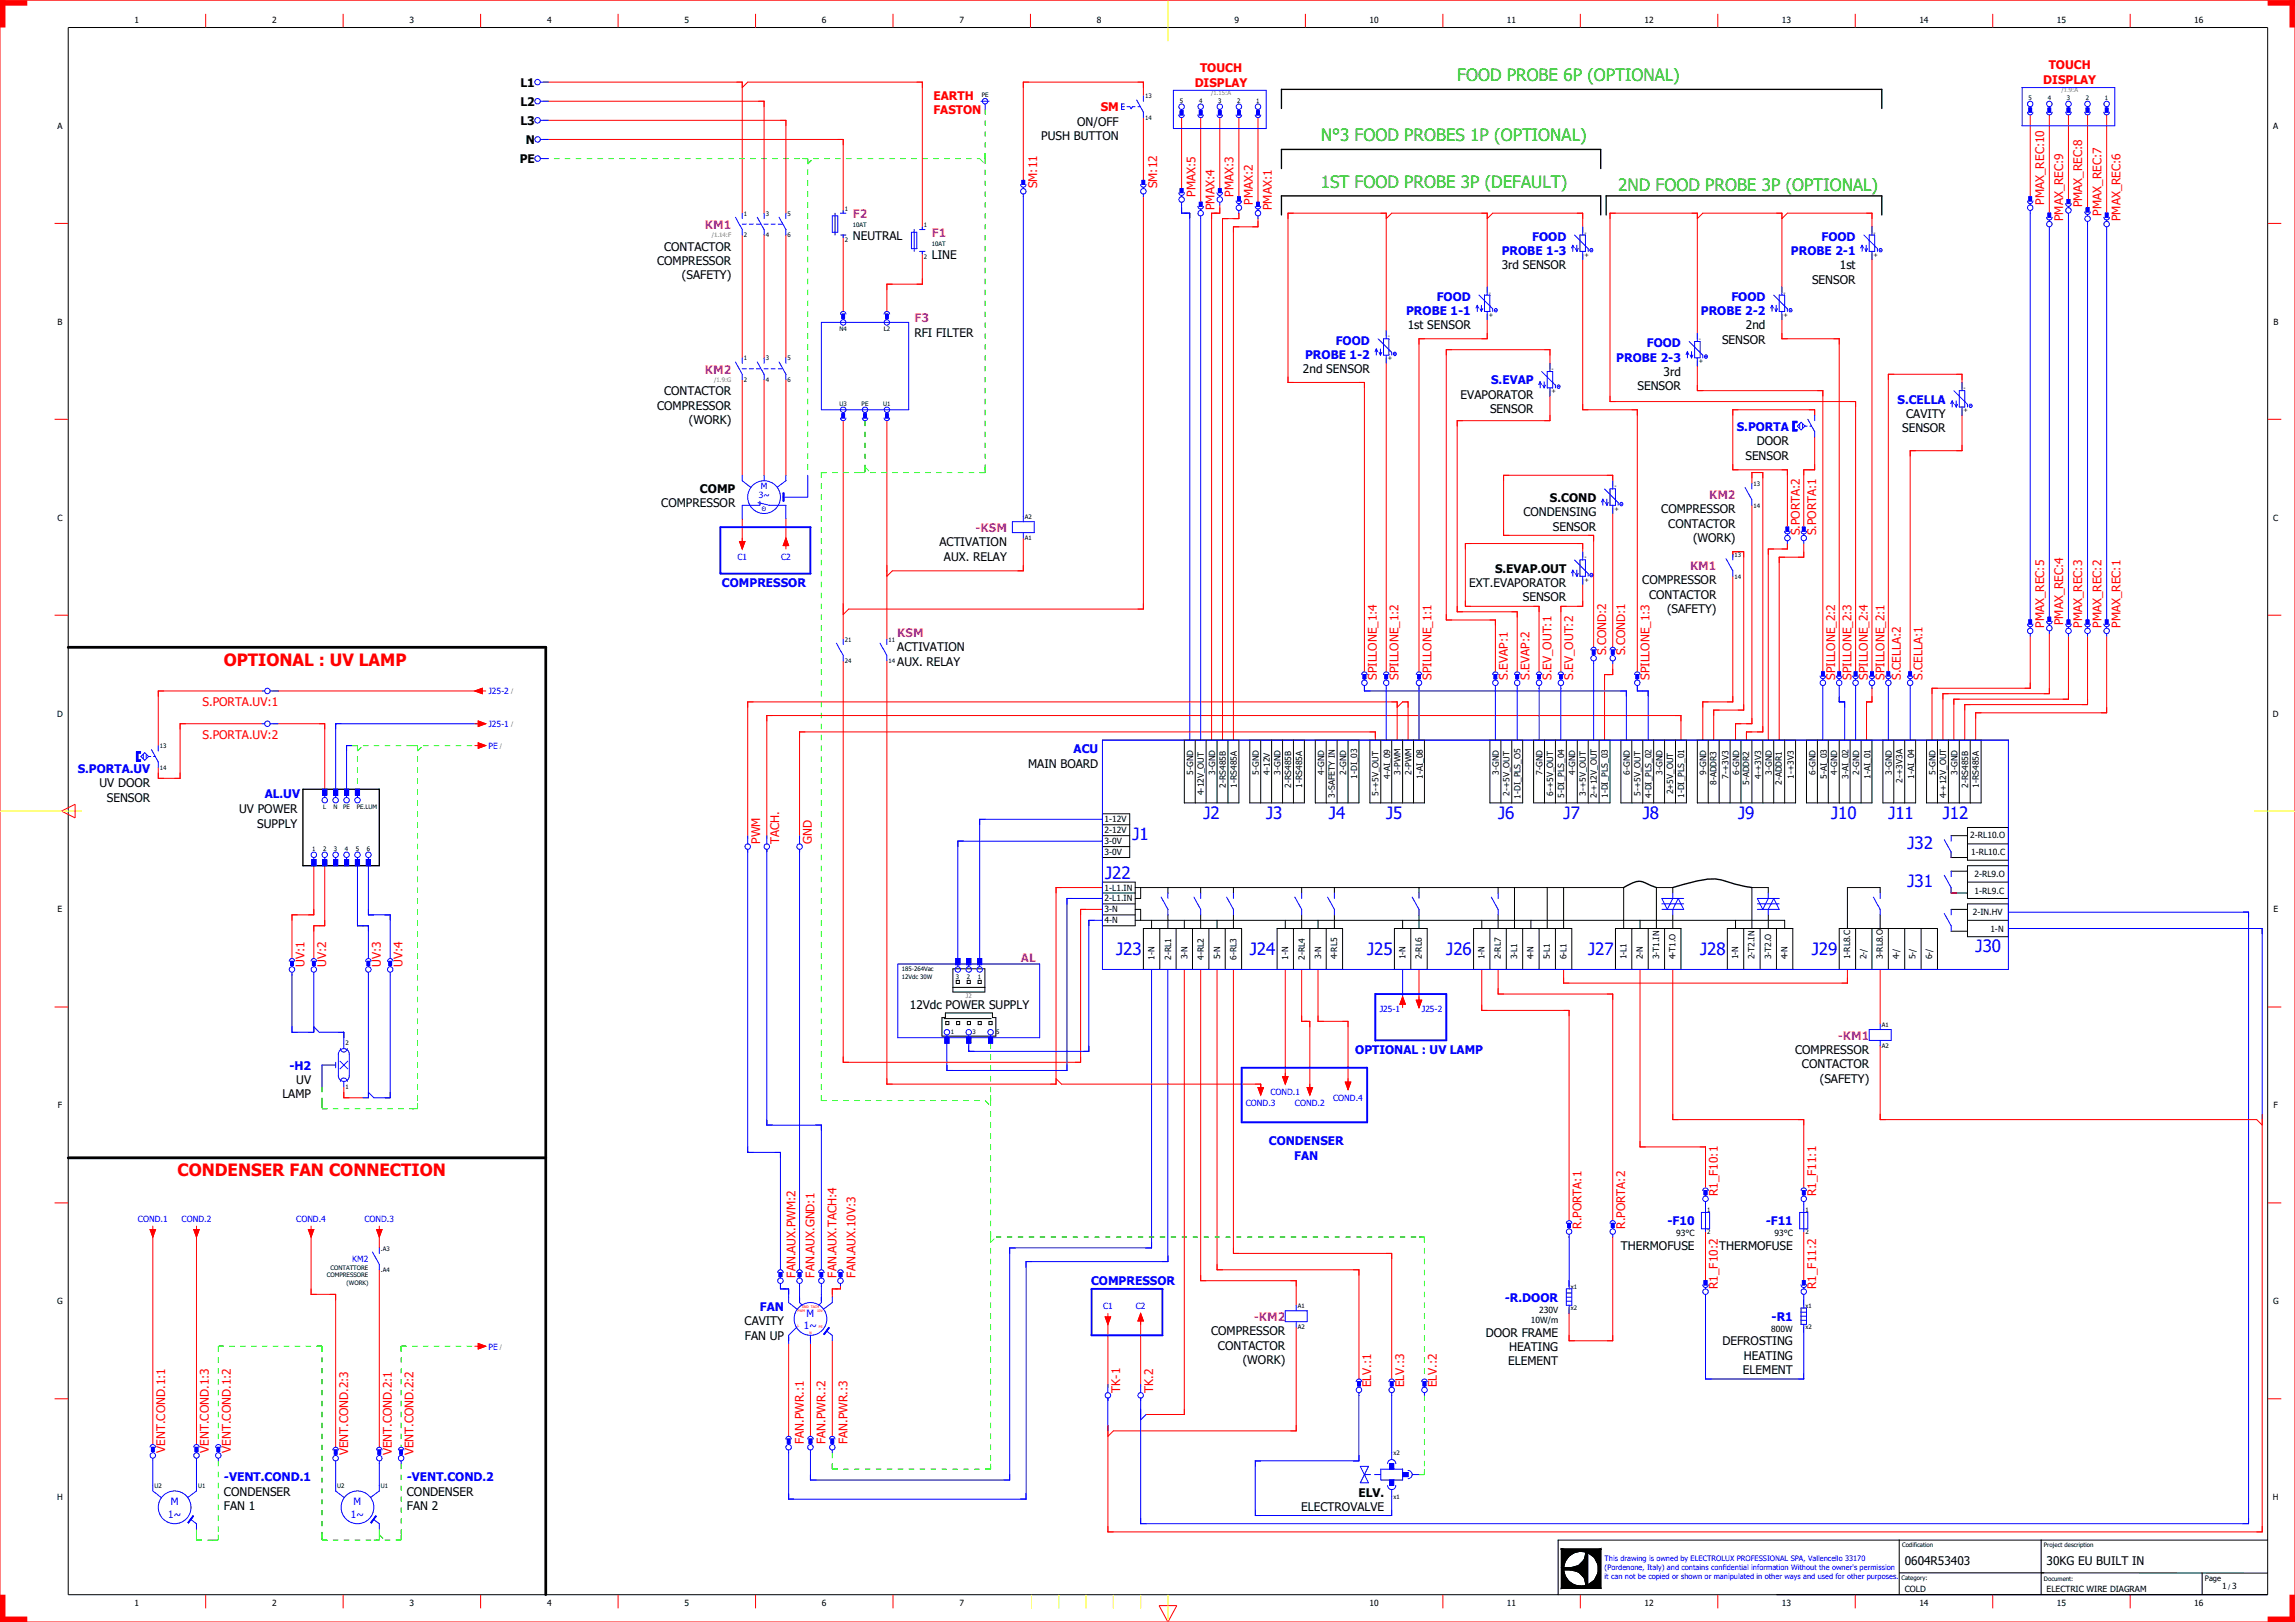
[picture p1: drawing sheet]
<svg xmlns="http://www.w3.org/2000/svg" width="841mm" height="594mm" viewBox="0 0 841 594" stroke-linecap="round" stroke-linejoin="round" font-family="sans-serif">
<defs><g id="words">
<g font-size="6.2" fill="#00be00">
<text x="534" y="29.8">FOOD PROBE 6P (OPTIONAL)</text>
<text x="484" y="51.8">N°3 FOOD PROBES 1P (OPTIONAL)</text>
<text x="484" y="68.8">1ST FOOD PROBE 3P (DEFAULT)</text>
<text x="593" y="69.8">2ND FOOD PROBE 3P (OPTIONAL)</text>
</g>
<g font-size="6.2" fill="#f00">
<text x="82" y="243.8">OPTIONAL : UV LAMP</text>
<text x="65" y="430.8">CONDENSER FAN CONNECTION</text>
</g>
<g font-size="6.2" fill="#00f">
<text x="441" y="299.8">J2</text>
<text x="464" y="299.8">J3</text>
<text x="487" y="299.8">J4</text>
<text x="508" y="299.8">J5</text>
<text x="549" y="299.8">J6</text>
<text x="573" y="299.8">J7</text>
<text x="602" y="299.8">J8</text>
<text x="637" y="299.8">J9</text>
<text x="671" y="299.8">J10</text>
<text x="692" y="299.8">J11</text>
<text x="712" y="299.8">J12</text>
<text x="415" y="307.8">J1</text>
<text x="699" y="310.8">J32</text>
<text x="405" y="321.8">J22</text>
<text x="699" y="324.8">J31</text>
<text x="409" y="349.8">J23</text>
<text x="458" y="349.8">J24</text>
<text x="501" y="349.8">J25</text>
<text x="530" y="349.8">J26</text>
<text x="582" y="349.8">J27</text>
<text x="623" y="349.8">J28</text>
<text x="664" y="349.8">J29</text>
<text x="724" y="348.8">J30</text>
</g>
<g font-size="4.3" fill="#f00">
<text x="439.8" y="26.5">TOUCH</text>
<text x="750.8" y="25.5">TOUCH</text>
<text x="437.8" y="31.7">DISPLAY</text>
<text x="748.8" y="30.7">DISPLAY</text>
<text x="342" y="36.6">EARTH</text>
<text x="342" y="41.8">FASTON</text>
<text x="403.4" y="40.8">SM</text>
<text x="380.1" y="69" transform="rotate(-90 380.1 69)">SM:11</text>
<text x="424.1" y="69" transform="rotate(-90 424.1 69)">SM:12</text>
<text x="438.1" y="72" transform="rotate(-90 438.1 72)">PMAX:5</text>
<text x="452.1" y="72" transform="rotate(-90 452.1 72)">PMAX:3</text>
<text x="445.1" y="77" transform="rotate(-90 445.1 77)">PMAX:4</text>
<text x="459.1" y="75" transform="rotate(-90 459.1 75)">PMAX:2</text>
<text x="466.1" y="77" transform="rotate(-90 466.1 77)">PMAX:1</text>
<text x="749.1" y="75" transform="rotate(-90 749.1 75)">PMAX_REC:10</text>
<text x="763.1" y="76" transform="rotate(-90 763.1 76)">PMAX_REC:8</text>
<text x="756.1" y="81" transform="rotate(-90 756.1 81)">PMAX_REC:9</text>
<text x="770.1" y="79" transform="rotate(-90 770.1 79)">PMAX_REC:7</text>
<text x="777.1" y="81" transform="rotate(-90 777.1 81)">PMAX_REC:6</text>
<text x="659.5" y="196.1" transform="rotate(-90 659.5 196.1)">S.PORTA:2</text>
<text x="665.5" y="196.1" transform="rotate(-90 665.5 196.1)">S.PORTA:1</text>
<text x="749.1" y="230" transform="rotate(-90 749.1 230)">PMAX_REC:5</text>
<text x="756.1" y="229" transform="rotate(-90 756.1 229)">PMAX_REC:4</text>
<text x="763.1" y="230" transform="rotate(-90 763.1 230)">PMAX_REC:3</text>
<text x="770.1" y="230" transform="rotate(-90 770.1 230)">PMAX_REC:2</text>
<text x="777.1" y="230" transform="rotate(-90 777.1 230)">PMAX_REC:1</text>
<text x="588.5" y="240.1" transform="rotate(-90 588.5 240.1)">S.COND:2</text>
<text x="595.5" y="240.1" transform="rotate(-90 595.5 240.1)">S.COND:1</text>
<text x="504.5" y="249.1" transform="rotate(-90 504.5 249.1)">SPILLONE_1:4</text>
<text x="512.5" y="249.1" transform="rotate(-90 512.5 249.1)">SPILLONE_1:2</text>
<text x="524.5" y="249.1" transform="rotate(-90 524.5 249.1)">SPILLONE_1:1</text>
<text x="552.5" y="249.1" transform="rotate(-90 552.5 249.1)">S.EVAP:1</text>
<text x="560.5" y="249.1" transform="rotate(-90 560.5 249.1)">S.EVAP:2</text>
<text x="568.5" y="249.1" transform="rotate(-90 568.5 249.1)">S.EV_OUT:1</text>
<text x="576.5" y="249.1" transform="rotate(-90 576.5 249.1)">S.EV_OUT:2</text>
<text x="604.5" y="249.1" transform="rotate(-90 604.5 249.1)">SPILLONE_1:3</text>
<text x="672.5" y="249.1" transform="rotate(-90 672.5 249.1)">SPILLONE_2:2</text>
<text x="678.5" y="249.1" transform="rotate(-90 678.5 249.1)">SPILLONE_2:3</text>
<text x="684.5" y="249.1" transform="rotate(-90 684.5 249.1)">SPILLONE_2:4</text>
<text x="690.5" y="249.1" transform="rotate(-90 690.5 249.1)">SPILLONE_2:1</text>
<text x="696.5" y="249.1" transform="rotate(-90 696.5 249.1)">S.CELLA:2</text>
<text x="704.5" y="249.1" transform="rotate(-90 704.5 249.1)">S.CELLA:1</text>
<text x="74.2" y="258.7">S.PORTA.UV:1</text>
<text x="74.2" y="270.7">S.PORTA.UV:2</text>
<text x="278.5" y="309.1" transform="rotate(-90 278.5 309.1)">PWM</text>
<text x="285.5" y="309.1" transform="rotate(-90 285.5 309.1)">TACH.</text>
<text x="297.5" y="309.1" transform="rotate(-90 297.5 309.1)">GND</text>
<text x="111.5" y="354.1" transform="rotate(-90 111.5 354.1)">UV:1</text>
<text x="119.5" y="354.1" transform="rotate(-90 119.5 354.1)">UV:2</text>
<text x="139.5" y="354.1" transform="rotate(-90 139.5 354.1)">UV:3</text>
<text x="147.5" y="354.1" transform="rotate(-90 147.5 354.1)">UV:4</text>
<text x="629.5" y="438.1" transform="rotate(-90 629.5 438.1)">R1_F10:1</text>
<text x="665.5" y="438.1" transform="rotate(-90 665.5 438.1)">R1_F11:1</text>
<text x="579.5" y="450.1" transform="rotate(-90 579.5 450.1)">R.PORTA:1</text>
<text x="595.5" y="450.1" transform="rotate(-90 595.5 450.1)">R.PORTA:2</text>
<text x="291.5" y="467.9" transform="rotate(-90 291.5 467.9)">FAN.AUX.PWM:2</text>
<text x="298.5" y="467.9" transform="rotate(-90 298.5 467.9)">FAN.AUX.GND:1</text>
<text x="306.5" y="467.9" transform="rotate(-90 306.5 467.9)">FAN.AUX.TACH:4</text>
<text x="313.5" y="467.9" transform="rotate(-90 313.5 467.9)">FAN.AUX.10V:3</text>
<text x="629.5" y="472.1" transform="rotate(-90 629.5 472.1)">R1_F10:2</text>
<text x="665.5" y="472.1" transform="rotate(-90 665.5 472.1)">R1_F11:2</text>
<text x="502.5" y="508.1" transform="rotate(-90 502.5 508.1)">ELV.:1</text>
<text x="514.5" y="508.1" transform="rotate(-90 514.5 508.1)">ELV.:3</text>
<text x="526.5" y="508.1" transform="rotate(-90 526.5 508.1)">ELV.:2</text>
<text x="410.5" y="510.1" transform="rotate(-90 410.5 510.1)">TK-1</text>
<text x="422.5" y="510.1" transform="rotate(-90 422.5 510.1)">TK.2</text>
<text x="60.5" y="532.1" transform="rotate(-90 60.5 532.1)">VENT.COND.1:1</text>
<text x="76.5" y="532.1" transform="rotate(-90 76.5 532.1)">VENT.COND.1:3</text>
<text x="84.5" y="532.1" transform="rotate(-90 84.5 532.1)">VENT.COND.1:2</text>
<text x="127.5" y="533.1" transform="rotate(-90 127.5 533.1)">VENT.COND.2:3</text>
<text x="143.5" y="533.1" transform="rotate(-90 143.5 533.1)">VENT.COND.2:1</text>
<text x="151.5" y="533.1" transform="rotate(-90 151.5 533.1)">VENT.COND.2:2</text>
<text x="294.5" y="528.9" transform="rotate(-90 294.5 528.9)">FAN.PWR.:1</text>
<text x="302.5" y="528.9" transform="rotate(-90 302.5 528.9)">FAN.PWR.:2</text>
<text x="310.5" y="528.9" transform="rotate(-90 310.5 528.9)">FAN.PWR.:3</text>
</g>
<g font-size="4.3">
<text x="190.7" y="31.8">L1</text>
<text x="190.7" y="38.8">L2</text>
<text x="190.7" y="45.8">L3</text>
<text x="394.8" y="46.1">ON/OFF</text>
<text x="192.6" y="52.8">N</text>
<text x="381.6" y="51.3">PUSH BUTTON</text>
<text x="190.5" y="59.8">PE</text>
<text x="312.5" y="88">NEUTRAL</text>
<text x="243.3" y="91.8">CONTACTOR</text>
<text x="341.5" y="94.8">LINE</text>
<text x="240.8" y="97">COMPRESSOR</text>
<text x="550.3" y="98.7">3rd SENSOR</text>
<text x="674.2" y="98.7">1st</text>
<text x="249.9" y="102.3">(SAFETY)</text>
<text x="664" y="103.9">SENSOR</text>
<text x="335.1" y="123.3">RFI FILTER</text>
<text x="515.9" y="120.7">1st SENSOR</text>
<text x="631" y="125.9">SENSOR</text>
<text x="639.8" y="120.7">2nd</text>
<text x="477.5" y="136.7">2nd SENSOR</text>
<text x="609.7" y="137.7">3rd</text>
<text x="600" y="142.9">SENSOR</text>
<text x="243.3" y="144.8">CONTACTOR</text>
<text x="535.3" y="146.1">EVAPORATOR</text>
<text x="240.8" y="150">COMPRESSOR</text>
<text x="252.4" y="155.3">(WORK)</text>
<text x="546" y="151.3">SENSOR</text>
<text x="698.5" y="153.1">CAVITY</text>
<text x="697" y="158.3">SENSOR</text>
<text x="643.8" y="163.1">DOOR</text>
<text x="639.6" y="168.3">SENSOR</text>
<text x="242.3" y="185.7">COMPRESSOR</text>
<text x="256.5" y="180.5">COMP</text>
<text x="568" y="183.8">S.COND</text>
<text x="558.3" y="189.1">CONDENSING</text>
<text x="608.8" y="188.1">COMPRESSOR</text>
<text x="569" y="194.3">SENSOR</text>
<text x="611.3" y="193.3">CONTACTOR</text>
<text x="344.3" y="200.1">ACTIVATION</text>
<text x="620.4" y="198.6">(WORK)</text>
<text x="345.9" y="205.3">AUX. RELAY</text>
<text x="547.9" y="209.8">S.EVAP.OUT</text>
<text x="538.4" y="215.1">EXT.EVAPORATOR</text>
<text x="601.8" y="214.1">COMPRESSOR</text>
<text x="558" y="220.3">SENSOR</text>
<text x="604.3" y="219.3">CONTACTOR</text>
<text x="610.9" y="224.6">(SAFETY)</text>
<text x="328.8" y="238.6">ACTIVATION</text>
<text x="328.8" y="243.8">AUX. RELAY</text>
<text x="376.8" y="281.2">MAIN BOARD</text>
<text x="36.5" y="288.4">UV DOOR</text>
<text x="39.1" y="293.6">SENSOR</text>
<text x="87.7" y="297.9">UV POWER</text>
<text x="94.3" y="303.2">SUPPLY</text>
<text x="333.4" y="369.4">12Vdc POWER SUPPLY</text>
<text x="657.8" y="386.1">COMPRESSOR</text>
<text x="660.3" y="391.3">CONTACTOR</text>
<text x="108.6" y="397.1">UV</text>
<text x="666.9" y="396.6">(SAFETY)</text>
<text x="103.5" y="402.3">LAMP</text>
<text x="594" y="457.8">THERMOFUSE</text>
<text x="630" y="457.8">THERMOFUSE</text>
<text x="272.8" y="485.4">CAVITY</text>
<text x="272.9" y="490.7">FAN UP</text>
<text x="443.8" y="489.1">COMPRESSOR</text>
<text x="544.5" y="489.6">DOOR FRAME</text>
<text x="446.3" y="494.3">CONTACTOR</text>
<text x="553.1" y="494.8">HEATING</text>
<text x="631.2" y="492.8">DEFROSTING</text>
<text x="455.4" y="499.6">(WORK)</text>
<text x="552.7" y="500.1">ELEMENT</text>
<text x="638.7" y="503.3">ELEMENT</text>
<text x="639.1" y="498.1">HEATING</text>
<text x="82.1" y="547.8">CONDENSER</text>
<text x="149.1" y="547.8">CONDENSER</text>
<text x="497.8" y="548.3">ELV.</text>
<text x="82.1" y="553.1">FAN 1</text>
<text x="149.1" y="553.1">FAN 2</text>
<text x="476.9" y="553.5">ELECTROVALVE</text>
<text x="698" y="573.1">0604R53403</text>
<text x="750" y="573.1">30KG EU BUILT IN</text>
</g>
<g font-size="4.3" fill="#f0f">
<text x="258.3" y="83.8">KM1</text>
<text x="312.5" y="80">F2</text>
<text x="341.5" y="86.8">F1</text>
<text x="335.1" y="118">F3</text>
<text x="258.3" y="136.8">KM2</text>
<text x="626.3" y="182.8">KM2</text>
<text x="357.5" y="194.8">-KSM</text>
<text x="619.3" y="208.8">KM1</text>
<text x="328.8" y="233.3">KSM</text>
<text x="374.1" y="352.2">AL</text>
<text x="673.4" y="380.8">-KM1</text>
<text x="459.5" y="483.8">-KM2</text>
</g>
<g font-size="4.3" fill="#00f">
<text x="561.5" y="88.2">FOOD</text>
<text x="667.5" y="88.2">FOOD</text>
<text x="550.3" y="93.4">PROBE 1-3</text>
<text x="656.3" y="93.4">PROBE 2-1</text>
<text x="526.5" y="110.2">FOOD</text>
<text x="634.5" y="110.2">FOOD</text>
<text x="515.3" y="115.4">PROBE 1-1</text>
<text x="623.3" y="115.4">PROBE 2-2</text>
<text x="478.3" y="131.4">PROBE 1-2</text>
<text x="489.5" y="126.2">FOOD</text>
<text x="603.5" y="127.2">FOOD</text>
<text x="592.3" y="132.4">PROBE 2-3</text>
<text x="546.4" y="140.8">S.EVAP</text>
<text x="695.4" y="147.8">S.CELLA</text>
<text x="636.5" y="157.8">S.PORTA</text>
<text x="264.6" y="215.1">COMPRESSOR</text>
<text x="393.4" y="275.9">ACU</text>
<text x="28.5" y="283.1">S.PORTA.UV</text>
<text x="97" y="292.2">AL.UV</text>
<text x="496.6" y="386.1">OPTIONAL : UV LAMP</text>
<text x="106" y="391.8">-H2</text>
<text x="465" y="419.5">CONDENSER</text>
<text x="474.3" y="424.8">FAN</text>
<text x="611.1" y="448.8">-F10</text>
<text x="647.1" y="448.8">-F11</text>
<text x="399.8" y="470.8">COMPRESSOR</text>
<text x="551.5" y="476.8">-R.DOOR</text>
<text x="278.5" y="480.2">FAN</text>
<text x="649.2" y="483.8">-R1</text>
<text x="82.1" y="542.6">-VENT.COND.1</text>
<text x="149.1" y="542.6">-VENT.COND.2</text>
</g>
<g font-size="3.7" fill="#00f">
<text x="295.6" y="482.3">M</text>
<text x="294.6" y="486.8">1~</text>
<text x="62.6" y="551.3">M</text>
<text x="129.6" y="551.3">M</text>
<text x="61.6" y="555.8">1~</text>
<text x="128.6" y="555.8">1~</text>
</g>
<g font-size="3.1">
<text x="49.3" y="8.3">1</text>
<text x="99.7" y="8.3">2</text>
<text x="150.1" y="8.3">3</text>
<text x="200.5" y="8.3">4</text>
<text x="250.8" y="8.3">5</text>
<text x="301.2" y="8.3">6</text>
<text x="351.6" y="8.3">7</text>
<text x="402" y="8.3">8</text>
<text x="452.3" y="8.3">9</text>
<text x="501.9" y="8.3">10</text>
<text x="552.2" y="8.3">11</text>
<text x="602.6" y="8.3">12</text>
<text x="653" y="8.3">13</text>
<text x="703.4" y="8.3">14</text>
<text x="753.7" y="8.3">15</text>
<text x="804.1" y="8.3">16</text>
<text x="21.1" y="47.2">A</text>
<text x="833.1" y="47.2">A</text>
<text x="21.1" y="118.9">B</text>
<text x="833.1" y="118.9">B</text>
<text x="21.1" y="190.7">C</text>
<text x="833.1" y="190.7">C</text>
<text x="20.9" y="262.4">D</text>
<text x="832.9" y="262.4">D</text>
<text x="437.3" y="283.8" transform="rotate(-90 437.3 283.8)">5-GND</text>
<text x="445.3" y="283.8" transform="rotate(-90 445.3 283.8)">3-GND</text>
<text x="461.3" y="283.8" transform="rotate(-90 461.3 283.8)">5-GND</text>
<text x="465.3" y="283.8" transform="rotate(-90 465.3 283.8)">4-12V</text>
<text x="469.3" y="283.8" transform="rotate(-90 469.3 283.8)">3-GND</text>
<text x="485.3" y="283.8" transform="rotate(-90 485.3 283.8)">4-GND</text>
<text x="493.3" y="283.8" transform="rotate(-90 493.3 283.8)">2-GND</text>
<text x="497.4" y="285.3" transform="rotate(-90 497.4 285.3)">1-DI_03</text>
<text x="509.4" y="285.3" transform="rotate(-90 509.4 285.3)">4-AI_09</text>
<text x="513.3" y="283.8" transform="rotate(-90 513.3 283.8)">3-PWM</text>
<text x="517.3" y="283.8" transform="rotate(-90 517.3 283.8)">2-PWM</text>
<text x="521.4" y="285.3" transform="rotate(-90 521.4 285.3)">1-AI_08</text>
<text x="549.3" y="283.8" transform="rotate(-90 549.3 283.8)">3-GND</text>
<text x="565.3" y="283.8" transform="rotate(-90 565.3 283.8)">7-GND</text>
<text x="577.3" y="283.8" transform="rotate(-90 577.3 283.8)">4-GND</text>
<text x="597.3" y="283.8" transform="rotate(-90 597.3 283.8)">6-GND</text>
<text x="609.3" y="283.8" transform="rotate(-90 609.3 283.8)">3-GND</text>
<text x="625.3" y="283.8" transform="rotate(-90 625.3 283.8)">9-GND</text>
<text x="629" y="287.6" transform="rotate(-90 629 287.6)">8-ADDR3</text>
<text x="633.4" y="285.3" transform="rotate(-90 633.4 285.3)">7-+3V3</text>
<text x="637.3" y="283.8" transform="rotate(-90 637.3 283.8)">6-GND</text>
<text x="641" y="287.6" transform="rotate(-90 641 287.6)">5-ADDR2</text>
<text x="645.4" y="285.3" transform="rotate(-90 645.4 285.3)">4-+3V3</text>
<text x="649.3" y="283.8" transform="rotate(-90 649.3 283.8)">3-GND</text>
<text x="653" y="287.6" transform="rotate(-90 653 287.6)">2-ADDR1</text>
<text x="657.4" y="285.3" transform="rotate(-90 657.4 285.3)">1-+3V3</text>
<text x="665.3" y="283.8" transform="rotate(-90 665.3 283.8)">6-GND</text>
<text x="669.4" y="285.3" transform="rotate(-90 669.4 285.3)">5-AI_03</text>
<text x="673.3" y="283.8" transform="rotate(-90 673.3 283.8)">4-GND</text>
<text x="677.4" y="285.3" transform="rotate(-90 677.4 285.3)">3-AI_02</text>
<text x="681.3" y="283.8" transform="rotate(-90 681.3 283.8)">2-GND</text>
<text x="685.4" y="285.3" transform="rotate(-90 685.4 285.3)">1-AI_01</text>
<text x="693.3" y="283.8" transform="rotate(-90 693.3 283.8)">3-GND</text>
<text x="697.2" y="286.6" transform="rotate(-90 697.2 286.6)">2-+3V3A</text>
<text x="701.4" y="285.3" transform="rotate(-90 701.4 285.3)">1-AI_04</text>
<text x="709.3" y="283.8" transform="rotate(-90 709.3 283.8)">5-GND</text>
<text x="717.3" y="283.8" transform="rotate(-90 717.3 283.8)">3-GND</text>
<text x="441.2" y="291.2" transform="rotate(-90 441.2 291.2)">4-12V_OUT</text>
<text x="449.2" y="288.5" transform="rotate(-90 449.2 288.5)">2-RS485B</text>
<text x="453.2" y="288.5" transform="rotate(-90 453.2 288.5)">1-RS485A</text>
<text x="473.2" y="288.5" transform="rotate(-90 473.2 288.5)">2-RS485B</text>
<text x="477.2" y="288.5" transform="rotate(-90 477.2 288.5)">1-RS485A</text>
<text x="489.2" y="292.1" transform="rotate(-90 489.2 292.1)">3-SAFETY IN</text>
<text x="505.2" y="291.5" transform="rotate(-90 505.2 291.5)">5-+5V_OUT</text>
<text x="553.2" y="291.5" transform="rotate(-90 553.2 291.5)">2-+5V_OUT</text>
<text x="557.2" y="292.5" transform="rotate(-90 557.2 292.5)">1-DI_PLS_O5</text>
<text x="569.2" y="291.5" transform="rotate(-90 569.2 291.5)">6-+5V_OUT</text>
<text x="573.2" y="292.3" transform="rotate(-90 573.2 292.3)">5-DI_PLS_04</text>
<text x="581.2" y="291.5" transform="rotate(-90 581.2 291.5)">3-+5V_OUT</text>
<text x="585.2" y="292.4" transform="rotate(-90 585.2 292.4)">2-+12V_OUT</text>
<text x="589.2" y="292.3" transform="rotate(-90 589.2 292.3)">1-DI_PLS_03</text>
<text x="601.2" y="291.5" transform="rotate(-90 601.2 291.5)">5-+5V_OUT</text>
<text x="605.2" y="292.3" transform="rotate(-90 605.2 292.3)">4-DI_PLS_02</text>
<text x="613.2" y="291" transform="rotate(-90 613.2 291)">2+5V_OUT</text>
<text x="617.2" y="292.3" transform="rotate(-90 617.2 292.3)">1-DI_PLS_01</text>
<text x="713.2" y="292.4" transform="rotate(-90 713.2 292.4)">4-+12V_OUT</text>
<text x="721.2" y="288.5" transform="rotate(-90 721.2 288.5)">2-RS485B</text>
<text x="725.2" y="288.5" transform="rotate(-90 725.2 288.5)">1-RS485A</text>
<text x="404.7" y="305.2">2-12V</text>
<text x="404.7" y="301.2">1-12V</text>
<text x="404.7" y="309.2">3-0V</text>
<text x="722" y="307.1">2-RL10.O</text>
<text x="404.7" y="313.2">3-0V</text>
<text x="722.3" y="313.1">1-RL10.C</text>
<text x="723.5" y="321.2">2-RL9.O</text>
<text x="404.7" y="326.2">1-L1.IN</text>
<text x="723.6" y="327.3">1-RL9.C</text>
<text x="21.1" y="334.2">E</text>
<text x="404.7" y="330.2">2-L1.IN</text>
<text x="404.7" y="334.2">3-N</text>
<text x="722.9" y="335.2">2-IN.HV</text>
<text x="833.1" y="334.2">E</text>
<text x="404.7" y="338.2">4-N</text>
<text x="729.4" y="341.3">1-N</text>
<text x="423.1" y="351.6" transform="rotate(-90 423.1 351.6)">1-N</text>
<text x="429.2" y="351.6" transform="rotate(-90 429.2 351.6)">2-RL1</text>
<text x="435.2" y="351.4" transform="rotate(-90 435.2 351.4)">3-N</text>
<text x="441.2" y="351.6" transform="rotate(-90 441.2 351.6)">4-RL2</text>
<text x="447.2" y="351.4" transform="rotate(-90 447.2 351.4)">5-N</text>
<text x="453.2" y="351.6" transform="rotate(-90 453.2 351.6)">6-RL3</text>
<text x="472.1" y="351.6" transform="rotate(-90 472.1 351.6)">1-N</text>
<text x="478.2" y="351.6" transform="rotate(-90 478.2 351.6)">2-RL4</text>
<text x="484.2" y="351.4" transform="rotate(-90 484.2 351.4)">3-N</text>
<text x="490" y="351.4" transform="rotate(-90 490 351.4)">4-RL5</text>
<text x="515" y="351.4" transform="rotate(-90 515 351.4)">1-N</text>
<text x="521" y="351.4" transform="rotate(-90 521 351.4)">2-RL6</text>
<text x="544" y="351.4" transform="rotate(-90 544 351.4)">1-N</text>
<text x="550" y="351.4" transform="rotate(-90 550 351.4)">2-RL7</text>
<text x="556" y="351.4" transform="rotate(-90 556 351.4)">3-L1</text>
<text x="562" y="351.4" transform="rotate(-90 562 351.4)">4-N</text>
<text x="568" y="351.4" transform="rotate(-90 568 351.4)">5-L1</text>
<text x="574" y="351.4" transform="rotate(-90 574 351.4)">6-L1</text>
<text x="596" y="351.4" transform="rotate(-90 596 351.4)">1-L1</text>
<text x="602" y="351.4" transform="rotate(-90 602 351.4)">2-N</text>
<text x="608" y="351.4" transform="rotate(-90 608 351.4)">3-T1.IN</text>
<text x="614" y="351.4" transform="rotate(-90 614 351.4)">4-T1.O</text>
<text x="637" y="351.4" transform="rotate(-90 637 351.4)">1-N</text>
<text x="643" y="351.4" transform="rotate(-90 643 351.4)">2-T2.IN</text>
<text x="649" y="351.4" transform="rotate(-90 649 351.4)">3-T2.O</text>
<text x="655" y="351.4" transform="rotate(-90 655 351.4)">4-N</text>
<text x="678" y="351.4" transform="rotate(-90 678 351.4)">1-RL8.C</text>
<text x="684" y="351.4" transform="rotate(-90 684 351.4)">2-/</text>
<text x="690" y="351.4" transform="rotate(-90 690 351.4)">3-RL8.O</text>
<text x="696" y="351.4" transform="rotate(-90 696 351.4)">4-/</text>
<text x="702" y="351.4" transform="rotate(-90 702 351.4)">5-/</text>
<text x="708" y="351.4" transform="rotate(-90 708 351.4)">6-/</text>
<text x="21.2" y="405.9">F</text>
<text x="833.2" y="405.9">F</text>
<text x="614.3" y="452.8">93°C</text>
<text x="650.3" y="452.8">93°C</text>
<text x="21" y="477.7">G</text>
<text x="833" y="477.7">G</text>
<text x="561" y="484.6">10W/m</text>
<text x="564.1" y="480.8">230V</text>
<text x="649.1" y="487.8">800W</text>
<text x="21" y="549.4">H</text>
<text x="833" y="549.4">H</text>
<text x="698" y="583.1">COLD</text>
<text x="750" y="583.1">ELECTRIC WIRE DIAGRAM</text>
<text x="814.3" y="582.1">1</text>
<text x="818" y="582.1">3</text>
<text x="49.3" y="588.3">1</text>
<text x="99.7" y="588.3">2</text>
<text x="150.1" y="588.3">3</text>
<text x="200.5" y="588.3">4</text>
<text x="250.8" y="588.3">5</text>
<text x="301.2" y="588.3">6</text>
<text x="351.6" y="588.3">7</text>
<text x="501.9" y="588.3">10</text>
<text x="552.2" y="588.3">11</text>
<text x="602.6" y="588.3">12</text>
<text x="653" y="588.3">13</text>
<text x="703.4" y="588.3">14</text>
<text x="753.7" y="588.3">15</text>
<text x="804.1" y="588.3">16</text>
</g>
<g font-size="3.1" fill="#00f">
<text x="278.8" y="179.1">M</text>
<text x="278.1" y="182.5">3~</text>
<text x="270.2" y="205.2">C1</text>
<text x="286.2" y="205.2">C2</text>
<text x="179" y="254.3">J25-2</text>
<text x="179" y="266.3">J25-1</text>
<text x="179" y="274.3">PE</text>
<text x="505.6" y="370.7">J25-1</text>
<text x="521" y="370.8">J25-2</text>
<text x="465.6" y="401.2">COND.1</text>
<text x="456.6" y="405.2">COND.3</text>
<text x="474.6" y="405.2">COND.2</text>
<text x="488.6" y="403.2">COND.4</text>
<text x="50.6" y="447.4">COND.1</text>
<text x="66.6" y="447.4">COND.2</text>
<text x="108.6" y="447.4">COND.4</text>
<text x="133.6" y="447.4">COND.3</text>
<text x="129.1" y="462.3">KM2</text>
<text x="404.2" y="479.4">C1</text>
<text x="416.2" y="479.4">C2</text>
<text x="179" y="494.3">PE</text>
</g>
<text font-size="2.8" x="808" y="579.1">Page</text>
<g font-size="2.7" fill="#00f">
<text x="588" y="571.9">This drawing is owned by ELECTROLUX PROFESSIONAL SPA, Vallencello 33170</text>
<text x="588" y="575.2">(Pordenone, Italy) and contains confidential information Without the owner's permission</text>
<text x="588" y="578.5">it can not be copied or shown or manipulated in other ways and used for other purposes.</text>
</g>
<g font-size="2.2">
<text x="359.8" y="35.6">PE</text>
<text x="419.6" y="36">13</text>
<text x="432.4" y="37.6">5</text>
<text x="439.4" y="37.6">4</text>
<text x="446.4" y="37.6">3</text>
<text x="453.4" y="37.6">2</text>
<text x="460.4" y="37.6">1</text>
<text x="743.4" y="36.6">5</text>
<text x="750.4" y="36.6">4</text>
<text x="757.4" y="36.6">3</text>
<text x="764.4" y="36.6">2</text>
<text x="771.4" y="36.6">1</text>
<text x="419.6" y="43.9">14</text>
<text x="309.6" y="77.1">1</text>
<text x="272.6" y="79">1</text>
<text x="280.6" y="79">3</text>
<text x="288.6" y="79">5</text>
<text x="312.5" y="83.1">10AT</text>
<text x="338.6" y="83.1">1</text>
<text x="272.6" y="86.9">2</text>
<text x="280.6" y="86.9">4</text>
<text x="288.6" y="86.9">6</text>
<text x="309.6" y="88.8">2</text>
<text x="341.5" y="90">10AT</text>
<text x="580.6" y="85.9">-</text>
<text x="686.6" y="85.9">-</text>
<text x="338.6" y="94.8">2</text>
<text x="580.6" y="94">+</text>
<text x="686.6" y="94">+</text>
<text x="545.6" y="107.9">-</text>
<text x="653.6" y="107.9">-</text>
<text x="545.6" y="116">+</text>
<text x="653.6" y="116">+</text>
<text x="307.6" y="121.3">N4</text>
<text x="323.8" y="121.3">L2</text>
<text x="508.6" y="123.9">-</text>
<text x="622.6" y="124.9">-</text>
<text x="272.6" y="132">1</text>
<text x="280.6" y="132">3</text>
<text x="288.6" y="132">5</text>
<text x="508.6" y="132">+</text>
<text x="568.6" y="135.9">-</text>
<text x="622.6" y="133">+</text>
<text x="272.6" y="139.9">2</text>
<text x="280.6" y="139.9">4</text>
<text x="288.6" y="139.9">6</text>
<text x="719.6" y="142.9">-</text>
<text x="307.7" y="148.6">U3</text>
<text x="315.8" y="148.6">PE</text>
<text x="323.7" y="148.6">U1</text>
<text x="568.6" y="144">+</text>
<text x="719.6" y="151">+</text>
<text x="591.6" y="178.9">-</text>
<text x="642.6" y="178">13</text>
<text x="642.6" y="185.9">14</text>
<text x="375.6" y="190">A2</text>
<text x="591.6" y="187">+</text>
<text x="375.6" y="197.9">A1</text>
<text x="580.6" y="204.9">-</text>
<text x="635.6" y="204">13</text>
<text x="580.6" y="213">+</text>
<text x="635.6" y="211.9">14</text>
<text x="309.6" y="235">21</text>
<text x="325.6" y="235">11</text>
<text x="309.6" y="242.9">24</text>
<text x="325.6" y="242.9">14</text>
<text x="58.6" y="274">13</text>
<text x="58.6" y="281.9">14</text>
<text x="118.4" y="296.3">L</text>
<text x="122.3" y="296.3">N</text>
<text x="125.8" y="296.3">PE</text>
<text x="130.8" y="296.1">PE.LUM</text>
<text x="114.4" y="311.6">1</text>
<text x="118.4" y="311.6">2</text>
<text x="122.4" y="311.6">3</text>
<text x="126.4" y="311.6">4</text>
<text x="130.4" y="311.6">5</text>
<text x="134.4" y="311.6">6</text>
<text x="330.5" y="355.7">185-264Vac</text>
<text x="330.5" y="358.4">12Vdc 30W</text>
<text x="350.3" y="358.7">3</text>
<text x="354.3" y="358.7">2</text>
<text x="358.3" y="358.7">1</text>
<text x="689.6" y="376">A1</text>
<text x="126.6" y="382.9">2</text>
<text x="348.4" y="378.9">1</text>
<text x="356.4" y="378.9">3</text>
<text x="365.1" y="378.7">5</text>
<text x="689.6" y="383.9">A2</text>
<text x="126.6" y="399">1</text>
<text x="625.6" y="444">1</text>
<text x="661.6" y="444">1</text>
<text x="625.6" y="451.9">2</text>
<text x="661.6" y="451.9">2</text>
<text x="139.6" y="458">.A3</text>
<text x="119.8" y="467.9">COMPRESSORE</text>
<text x="121.1" y="465.2">CONTATTORE</text>
<text x="139.6" y="465.9">.A4</text>
<text x="127" y="470.6">(WORK)</text>
<text x="575.6" y="472">x1</text>
<text x="475.6" y="479">A1</text>
<text x="575.6" y="479.9">x2</text>
<text x="661.6" y="479">x1</text>
<text x="475.6" y="486.9">A2</text>
<text x="661.6" y="486.9">x2</text>
<text x="510.6" y="532.9">x2</text>
<text x="56.6" y="545">U2</text>
<text x="72.6" y="544.9">U1</text>
<text x="123.6" y="545">U2</text>
<text x="139.6" y="544.9">U1</text>
<text x="510.6" y="549">x1</text>
<text x="697" y="566.8">Codification</text>
<text x="749" y="566.8">Project description</text>
<text x="696.8" y="578.8">Category:</text>
<text x="749" y="579.1">Document:</text>
<text x="816.6" y="582.1">/</text>
</g>
<g font-size="2.2" fill="#7ca552">
<text x="443.8" y="34.8">/1.15:A</text>
<text x="755.4" y="33.8">/1.9:A</text>
<text x="260.9" y="86.9">/1.14:F</text>
<text x="261.7" y="139.9">/1.9:G</text>
<text x="187.3" y="254">/</text>
<text x="187.3" y="266">/</text>
<text x="183.2" y="274">/</text>
<text x="183.2" y="494">/</text>
</g>
<text font-size="2.2" fill="#00f" x="279.2" y="187.2">‎Θ</text>
<text font-size="2.2" fill="#767676" x="354" y="365.5">J2</text>
<g font-size="1.2" fill="#f00">
<text x="293.9" y="479.1">GND TACH</text>
<text x="292.3" y="480.6">PWM</text>
<text x="292.3" y="486">L</text>
<text x="299.4" y="480.5">10V</text>
<text x="296.6" y="488.6">N</text>
<text x="300.1" y="486.4">PE</text>
</g>
</g></defs>
<g fill="none" stroke="#000" stroke-width=".37">
<path d="M25 10.1h806v574h-806zM404 271.1h332M434 271.1v23h20v-23M438 271.1v23M442 271.1v23M446 271.1v23M450 271.1v23M458 271.1v23h20v-23M462 271.1v23M466 271.1v23M470 271.1v23M474 271.1v23"/>
<path d="M482 271.1v23h16v-23M486 271.1v23M490 271.1v23M494 271.1v23M502 271.1v23h20v-23M506 271.1v23M510 271.1v23M514 271.1v23M518 271.1v23M546 271.1v23h12v-23M550 271.1v23M554 271.1v23"/>
<path d="M562 271.1v23h28v-23M566 271.1v23M570 271.1v23M574 271.1v23M578 271.1v23M582 271.1v23M586 271.1v23M594 271.1v23h24v-23M598 271.1v23M602 271.1v23M606 271.1v23M610 271.1v23"/>
<path d="M614 271.1v23M622 271.1v23h36v-23M626 271.1v23M630 271.1v23M634 271.1v23M638 271.1v23M642 271.1v23M646 271.1v23M650 271.1v23M654 271.1v23M662 271.1v23h24v-23M666 271.1v23"/>
<path d="M670 271.1v23M674 271.1v23M678 271.1v23M682 271.1v23M690 271.1v23h12v-23M694 271.1v23M698 271.1v23M706 271.1v23h20v-23M710 271.1v23M714 271.1v23M718 271.1v23M722 271.1v23"/>
<path d="M404 298.1h10v16h-10zM404 310.1h10M404 306.1h10M404 302.1h10M715 314.1h6M715 306.1h6M715 319.1h6M721 303.1h15v12h-15zM721 317.1h15v12h-15zM721 309.1h15M404 323.1h12v16h-12zM404 327.1h12"/>
<path d="M404 331.1h12M404 335.1h12M416 337.1h238v3M416 333.1h2v4M416 325.1h179v15M418 325.1v4h-2M422 337.1v3M428 325.1v2M428 335.1v5M434 337.1v3M440 325.1v2M440 335.1v5"/>
<path d="M446 337.1v3M452 325.1v2M452 335.1v5M471 337.1v3M477 325.1v2M477 335.1v5M483 337.1v3M489 325.1v2M489 335.1v5M514 337.1v3M520 325.1v2M520 335.1v5"/>
<path d="M543 337.1v3M549 325.1v2M549 335.1v5M555 325.1v15M561 337.1v3M567 325.1v15M573 325.1v15M601 337.1v3M613 327.1v-2h-6v15M613 335.1v5M636 337.1v3M648 327.1v-2h-6v15"/>
<path d="M648 335.1v5M689 327.1v-2h-12v15M689 335.1v5M715 327.1h6M715 333.1h6M721 323.1h15M721 331.1h15v12h-15zM721 337.1h15M349.2 354.8h11.7v8.5h-11.7zM350.4 359.1h1.2v1.1h-1.2zM354.4 359.1h1.2v1.1h-1.2zM358.4 359.1h1.2v1.1h-1.2z"/>
<path d="M419 340.1h36v15h-36zM425 340.1v15M431 340.1v15M437 340.1v15M443 340.1v15M449 340.1v15M468 340.1h24v15h-24zM474 340.1v15M480 340.1v15M486 340.1v15M511 340.1h12v15h-12zM517 340.1v15"/>
<path d="M540 340.1h36v15h-36zM546 340.1v15M552 340.1v15M558 340.1v15M564 340.1v15M570 340.1v15M592 340.1h24v15h-24zM598 340.1v15M604 340.1v15M610 340.1v15M633 340.1h24v15h-24zM639 340.1v15"/>
<path d="M645 340.1v15M651 340.1v15M674 340.1h36v15h-36zM680 340.1v15M686 340.1v15M692 340.1v15M698 340.1v15M704 340.1v15M715 341.1h6M346 373.1h17.2M346.4 371h17.3v1.7h1.2v6.8h-19.7v-6.8h1.2zM346.6 374.1h1.1v1.2h-1.1z"/>
<path d="M349.2 361.6h11.7M350.5 374.1h1.2v1.2h-1.2zM354.5 374.1h1.1v1.2h-1.1zM358.5 374.1h1.1v1.2h-1.1zM362.4 374.1h1.2v1.2h-1.2zM571 564.1h260M572.2 567.4h.1M572.2 567.4h14.4M572.2 567.4v14.4M572.2 567.4l.8 7.6M572.2 567.4l.8 6.8M572.2 567.4l6.8 .8"/>
<path d="M572.2 567.4l2.6 2.7M573 575h2.6M573 575a6.4 6.4 0 0 0 8.2 5.7M573 574.2l2.6 .8M573 575l.5 2.2 1.3 1.9M573 575l-.8 6.8M574.8 570.1l-1.3 1.9-.5 2.2M574.8 579.1l1.9 1.3 2.3 .6M574.8 579.1l-2.6 2.7M575.6 574.2h-2.6M575.6 575l2.9 .8M575.6 574.2l2.9 1.6"/>
<path d="M578.5 573.4l-2.9 .8M578.5 575.8l2 2.1M578.5 573.4l2 4.5M579 568.2l2.2 .2M579 568.2l-2.3 .6-1.9 1.3M580.5 571.3l-2 2.1M580.5 577.9l.7 2.8M580.5 571.3l.7 9.4M581.2 568.4l-.7 2.9M581.2 568.4a6.4 6.4 0 0 0-8.2 5.8M581.2 568.4l.6 12.1M581.2 568.4l.6 .2"/>
<path d="M581.8 568.6h.1M581.8 568.6v11.9M581.8 568.6a6.4 6.4 0 0 1 4 6 6.4 6.4 0 0 1-4 5.9M581.8 568.6l2.5 1.8M584.3 570.4l1.3 2.7M585.6 573.1h.1M585.6 573.1v3M585.6 576.1l1 5.7M585.6 576.1l-1.3 2.7-2.5 1.7M586.6 567.4v14.4M586.6 567.4l-1 5.7M586.6 567.4l-5.4 1"/>
<path d="M586.6 567.4l-2.3 3M696 576.1h53M696 564.1v20M748 576.1l83 .1M807 576.2v7.9M572.2 581.8h.1M572.2 581.8h14.4M579 581l7.6 .8M579 581l-6.8 .8M581.2 580.7l-2.2 .3M581.8 580.5l-.6 .2M581.8 580.5l4.8 1.3"/>
</g>
<g fill="none" stroke="#f00" stroke-width=".37">
<path d="M0 .1h841v594h-841zM75.4 5.1v5M125.8 5.1v5M176.1 5.1v5M226.5 5.1v5M276.9 5.1v5M327.3 5.1v5M377.6 5.1v5M478.4 5.1v5M528.8 5.1v5M579.1 5.1v5M629.5 5.1v5"/>
<path d="M679.9 5.1v5M730.2 5.1v5M780.6 5.1v5M199 30.1h73v48M199 37.1h81v41M272 32.1l2-2h64v54M419 35.1v-5h-44v36M199 51.1h110v27M199 44.1h89v34M419 43.1v23M433 43.1v26M440 43.1v31"/>
<path d="M447 43.1v26M454 43.1v29M461 43.1v31M744 42.1v30M751 42.1v36M758 42.1v31M765 42.1v34M772 42.1v36M419 72.1v151h-108l-2 2M447 75.1v3h-3v193M454 78.1v2h-6v191M20 81.8h5"/>
<path d="M272 86.1v45M280 86.1v45M288 86.1v45M309 86.1v28M338 92.1v12h-13v10M461 80.1v3h-9v188M508 80.1l2-2h35v29M545 80.1l2-2h33v7M580 93.1v57h20v96M622 80.1l2-2h29v29M653 80.1l2-2h31v7M686 93.1v153"/>
<path d="M831 81.8h5M545 115.1v9h-25v122M653 115.1v9h21v122M272 139.1v35M280 139.1v35M288 139.1v35M508 123.1v-45h-36v62h28v106M508 131.1v115M568 135.1v-7h-38v99h18v19M622 124.1v-46h-32v69h90v99M622 132.1v11h46v103M20 153.6h5"/>
<path d="M309 154.1v80M325 154.1v80M568 143.1v11h-34v70h22v22M665 152.1v-2h-30v22h20v21M719 142.1v-5h-27v109M719 150.1v15h-19v81M831 153.6h5M591 178.1v-4h-40v22h33v41M642 177.1v-4h4v95h-6v3M665 160.1v12h-4v21M271 198.3h2l-1 2.8zM272 190.1v9"/>
<path d="M288 190.1v11M288 197.1l1 2.7h-2zM375 197.1v12h-48l-2 2M591 186.1v51M642 185.1v80h-6v6M655 199.1v2h-7v70M661 199.1v5h-9v67M580 204.1v-5h-43v23h27v24M580 212.1v10h-8v24M635 204.1v-2h4v58h-11v11M635 211.1v46h-11v14M20 225.3h5"/>
<path d="M744 233.1v19h-36v19M751 232.1v22h-39v17M758 233.1v23h-42v15M765 233.1v25h-45v13M772 233.1v28h-48v10M831 225.3h5M96 253.1h-38v20M100 253.1h76M174 253.1l2.8-1v2zM176.8 253.1h1.2M309 242.1v147h87v-56h8M325 242.1v155h62v-72h17"/>
<path d="M512 259.1l2-2h2v14M591 243.1v4h-3v24M686 252.1v5h-2v14M96 265.1h-30v20h-8v-4M100 265.1h19v24M174 265.1h1.3M174 273.1h1.3M175.3 264.1l2.7 1-2.7 1zM175.3 272.1l2.7 1-2.7 1zM504 271.1v-3h-211v39M512 271.1v-14h-238v50M616 271.1v-9h-335v45"/>
<path d="M22.5 297.1l5-2.5v5zM115 317.1v18h-8v16M119 317.1v22h-4v12M715 312.1v2h2M715 325.1v2h2M434 355.1v163h-14M440 355.1v114h35v9M446 355.1v110h52v40M452 355.1v104h58v46M471 355.1v40M477 355.1v19h3v25M483 355.1v19h11v23"/>
<path d="M520 355.1v12M543 355.1v15h32v77M549 355.1v9h42v83M573 355.1v5h104v-5M601 355.1v65h24v15M613 355.1v55h48v25M689 355.1v20M20 368.8h5M514 365.1l1 2.7h-2zM514 367.8v1.3M519 366.3h2l-1 2.8zM831 368.8h5"/>
<path d="M126 398.1v4h9M387 395.1l2 2h73v2M461 398.3h2l-1 2.8zM470 394.3h2l-1 2.8zM479 398.3h2l-1 2.8zM493 396.3h2l-1 2.8zM689 383.1v27h138l2 2M829 408.1v153h-423v-39M20 440.6h5M55 450.3h2l-1 2.8zM56 449.1v1.2M56 452.1v77"/>
<path d="M71 450.3h2l-1 2.8zM72 449.1v1.2M72 452.1v77M113 450.3h2l-1 2.8zM114 452.1v22h9v56M114 449.1v1.2M138 450.3h2l-1 2.8zM139 449.1v1.2M139 452.1v5M591 453.1v38h-16v-12M625 451.1v18M661 451.1v18"/>
<path d="M831 440.6h5M139 465.1v65M308 470.1v2h-3v3M174 493.1h1.3M175.3 492.1l2.7 1-2.7 1zM289 492.1v34M297 492.1v34M305 491.1v35M405 482.3h2l-1 2.8zM406 481.1v1.2M406 484.1v24M418 483.8v24.3"/>
<path d="M418 481.1l1 2.7h-2zM475 486.1v38h-67l-2 2M20 512.3h5M831 512.3h5M75.4 584.1v5M125.8 584.1v5M176.1 584.1v5M226.5 584.1v5M276.9 584.1v5M327.3 584.1v5M424.8 588.1h6.4l-3.2 6zM528.8 584.1v5"/>
<path d="M579.1 584.1v5M629.5 584.1v5M679.9 584.1v5M730.2 584.1v5M780.6 584.1v5"/>
</g>
<path d="M428 .1v15M0 297.1h30M826 297.1h15M378 584.1v5M388 584.1v5M398 584.1v5M408 584.1v5M418 584.1v5M428 584.1v10" fill="none" stroke="#ff0" stroke-width=".37"/>
<path d="M0 1.1h10M1 .1v10M831 1.1h10M840 .1v10M0 593.1h10M1 584.1v10M831 593.1h10M840 584.1v10" fill="none" stroke="#f00" stroke-width="2" stroke-linecap="butt"/>
<path d="M571 564.1v20M748 564.1v20" fill="none" stroke="#000" stroke-width=".4"/>
<g fill="#000" stroke="#000" stroke-width=".37">
<path d="M572.2 567.4l.8 6.8 2.6 .8h-2.6zM572.2 567.4l2.6 2.7-1.3 1.9-.5 2.2zM572.2 567.4l6.8 .8-2.3 .6-1.9 1.3zM573 574.2h2.6l2.9 1.6zM575.6 574.2l2.9-.8 2 4.5-2-2.1zM580.5 571.3l.7 9.4-.7-2.8-2-4.5zM581.2 568.4l.6 12.1-.6 .2-.7-9.4zM581.2 568.4l.6 .2v11.9zM572.2 567.4h14.4l-5.4 1zM581.2 568.4l5.4-1-2.3 3zM586.6 567.4l-1 5.7-1.3-2.7zM574.8 579.1l1.9 1.3 2.3 .6-6.8 .8z"/>
<path d="M573 575l.5 2.2 1.3 1.9-2.6 2.7zM572.2 567.4l.8 7.6-.8 6.8zM586.6 567.4v14.4l-1-5.7v-3zM585.6 576.1l1 5.7-4.8-1.3 2.5-1.7zM579 581l2.8-.5 4.8 1.3zM572.2 581.8l6.8-.8 7.6 .8z"/>
</g>
<g fill="none" stroke="#00f" stroke-width=".37">
<path d="M198 37.1h3M198 30.1h3M359.5 37.1h3M361 38.1v2M411 39.1h1M412 38.1h-1v2h1M413 39.1h1l.5 .7 .5-.7h1M416.5 36.6l2.5 4.5v2M417 39.1h.9M419 35.1v2M430 33.1h34v14h-34zM741 32.1h34v14h-34z"/>
<path d="M743.5 39.6h1v1.5h-1zM744 39.1v.5M750.5 39.6h1v1.5h-1zM751 39.1v.5M757.5 39.6h1v1.5h-1zM758 39.1v.5M764.5 39.6h1v1.5h-1zM765 39.1v.5M771.5 39.6h1v1.5h-1zM772 39.1v.5M198 44.1h3M198 58.1h3"/>
<path d="M198 51.1h3M432 42.1a1 1 0 0 0 1 1 1 1 0 0 0 1-1M432.5 40.6h1v1.5h-1zM433 40.1v.5M439 42.1a1 1 0 0 0 1 1 1 1 0 0 0 1-1M439.5 40.6h1v1.5h-1zM440 40.1v.5M446 42.1a1 1 0 0 0 1 1 1 1 0 0 0 1-1M446.5 40.6h1v1.5h-1zM447 40.1v.5M453 42.1a1 1 0 0 0 1 1 1 1 0 0 0 1-1M453.5 40.6h1v1.5h-1z"/>
<path d="M454 40.1v.5M460 42.1a1 1 0 0 0 1 1 1 1 0 0 0 1-1M460.5 40.6h1v1.5h-1zM461 40.1v.5M743 41.1a1 1 0 0 0 1 1 1 1 0 0 0 1-1M750 41.1a1 1 0 0 0 1 1 1 1 0 0 0 1-1M757 41.1a1 1 0 0 0 1 1 1 1 0 0 0 1-1M764 41.1a1 1 0 0 0 1 1 1 1 0 0 0 1-1M771 41.1a1 1 0 0 0 1 1 1 1 0 0 0 1-1M269.5 79.6l2.5 4.5v2M272 78.1v2M277.5 79.6l2.5 4.5v2"/>
<path d="M280 78.1v2M285.5 79.6l2.5 4.5v2M288 78.1v2M305 79.1h2v6h-2zM306 78.1v8M308 78.1h2M309 77.1v1M374 67.6a1 1 0 0 0 1 1 1 1 0 0 0 1-1M374.5 66.1h1v1.5h-1zM375 68.6v.5M375 71.1v120M418 67.6a1 1 0 0 0 1 1 1 1 0 0 0 1-1"/>
<path d="M418.5 66.1h1v1.5h-1zM419 68.6v.5M419 71.1v1M432 70.6a1 1 0 0 0 1 1 1 1 0 0 0 1-1M432.5 69.1h1v1.5h-1zM433 74.1v4h3v193M433 71.6v.5M439 75.6a1 1 0 0 0 1 1 1 1 0 0 0 1-1M439.5 74.1h1v1.5h-1zM440 76.6v.5M440 79.1v192M446 70.6a1 1 0 0 0 1 1 1 1 0 0 0 1-1"/>
<path d="M446.5 69.1h1v1.5h-1zM447 71.6v.5M447 74.1v1M453 73.6a1 1 0 0 0 1 1 1 1 0 0 0 1-1M453.5 72.1h1v1.5h-1zM454 74.6v.5M454 77.1v1M460 75.6a1 1 0 0 0 1 1 1 1 0 0 0 1-1M460.5 74.1h1v1.5h-1zM461 76.6v.5M461 79.1v1M743 73.6a1 1 0 0 0 1 1 1 1 0 0 0 1-1"/>
<path d="M743.5 72.1h1v1.5h-1zM744 74.6v.5M744 77.1v150M750 79.6a1 1 0 0 0 1 1 1 1 0 0 0 1-1M750.5 78.1h1v1.5h-1zM757 74.6a1 1 0 0 0 1 1 1 1 0 0 0 1-1M757.5 73.1h1v1.5h-1zM758 75.6v.5M758 78.1v149M764 77.6a1 1 0 0 0 1 1 1 1 0 0 0 1-1M764.5 76.1h1v1.5h-1zM765 78.6v.5"/>
<path d="M771 79.6a1 1 0 0 0 1 1 1 1 0 0 0 1-1M771.5 78.1h1v1.5h-1zM272 82.1h1.5M274.6 82.1h1.5M277.2 82.1h1.5M280 82.1h1.5M282.6 82.1h1.5M285.2 82.1h1.5M308 86.1h2M309 86.1v1M334 85.1h2v6h-2zM335 84.1v8"/>
<path d="M337 92.1h2M337 84.1h2M338 83.1v1M338 92.1v1M576.4 89.8l-.5 1M576.4 89.8l.5 1M576.4 89.8v2.3M577 86.1l5 5v1M577.4 91.1l.5 1M577.9 89.8v2.3M578.4 91.1l-.5 1M579 86.1h2v6h-2z"/>
<path d="M580 83.1v3M580 92.1v3M583 91.6h.4M682.4 89.8l-.5 1M682.4 89.8l.5 1M682.4 89.8v2.3M683 86.1l5 5v1M683.4 91.1l.5 1M683.9 89.8v2.3M684.4 91.1l-.5 1M685 86.1h2v6h-2zM686 83.1v3"/>
<path d="M686 92.1v3M689 91.6h.4M751 80.6v.5M751 83.1v143M765 81.1v146M772 80.6v.5M772 83.1v144M301 118.1h32v32h-32zM308 115.1a1 1 0 0 1 1-1 1 1 0 0 1 1 1M308.5 115.1h1v1.5h-1zM309 116.6v.5M324 115.1a1 1 0 0 1 1-1 1 1 0 0 1 1 1"/>
<path d="M324.5 115.1h1v1.5h-1zM325 116.6v.5M541.4 111.8l-.5 1M541.4 111.8l.5 1M541.4 111.8v2.3M542 108.1l5 5v1M542.4 113.1l.5 1M542.9 111.8v2.3M543.4 113.1l-.5 1M544 108.1h2v6h-2zM545 105.1v3M545 114.1v3"/>
<path d="M548 113.6h.4M649.4 111.8l-.5 1M649.4 111.8l.5 1M649.4 111.8v2.3M650 108.1l5 5v1M650.4 113.1l.5 1M650.9 111.8v2.3M651.4 113.1l-.5 1M652 108.1h2v6h-2zM653 105.1v3M653 114.1v3M656 113.6h.4"/>
<path d="M269.5 132.6l2.5 4.5v2M272 135.1h1.5M272 131.1v2M274.6 135.1h1.5M277.2 135.1h1.5M277.5 132.6l2.5 4.5v2M280 135.1h1.5M280 131.1v2M282.6 135.1h1.5M285.2 135.1h1.5M285.5 132.6l2.5 4.5v2M288 131.1v2"/>
<path d="M504.4 127.8l-.5 1M504.4 127.8l.5 1M504.4 127.8v2.3M505 124.1l5 5v1M505.4 129.1l.5 1M505.9 127.8v2.3M506.4 129.1l-.5 1M507 124.1h2v6h-2zM508 121.1v3M508 130.1v3M511 129.6h.4M564.4 139.8l-.5 1"/>
<path d="M564.4 139.8l.5 1M564.4 139.8v2.3M565 136.1l5 5v1M565.9 139.8v2.3M567 136.1h2v6h-2zM568 133.1v3M618.4 128.8l-.5 1M618.4 128.8l.5 1M618.4 128.8v2.3M619 125.1l5 5v1M619.4 130.1l.5 1M619.9 128.8v2.3"/>
<path d="M620.4 130.1l-.5 1M621 125.1h2v6h-2zM622 122.1v3M622 131.1v3M625 130.6h.4M308 153.1a1 1 0 0 0 1 1 1 1 0 0 0 1-1M308.5 151.6h1v1.5h-1zM309 151.1v.5M316 153.1a1 1 0 0 0 1 1 1 1 0 0 0 1-1M316.5 151.6h1v1.5h-1zM317 151.1v.5M324 153.1a1 1 0 0 0 1 1 1 1 0 0 0 1-1"/>
<path d="M324.5 151.6h1v1.5h-1zM325 151.1v.5M565.4 141.1l.5 1M566.4 141.1l-.5 1M568 142.1v3M571 141.6h.4M657 154.3h1.5v.5h-1v2.5h1v.5h-1.5zM658.6 156.1l1.4-1.4 1.5 1.4-1.5 1.4zM659.5 155.2v1.8M660.6 155.2v1.8M661.5 156.1h.7M662.5 153.6l2.5 4.5v2"/>
<path d="M663.3 156.1h.6M665 152.1v2M715.4 146.8l-.5 1M715.4 146.8l.5 1M715.4 146.8v2.3M716 143.1l5 5v1M716.4 148.1l.5 1M716.9 146.8v2.3M717.4 148.1l-.5 1M718 143.1h2v6h-2zM719 140.1v3M719 149.1v3"/>
<path d="M722 148.6h.4M272 174.1v2l3.2 2.4M280 174.1v2M288 174.1v2l-3.2 2.4M296 174.1v8h-9M588 179.1l5 5v1M590 179.1h2v6h-2zM591 176.1v3M639.5 178.6l2.5 4.5v2M642 177.1v2M277.8 184.1l4.2 1h6v5M278.5 183.6v1.5h-6.5v5"/>
<path d="M287 180.6h.3v3h-.3zM371 191.1h8v4h-8zM375 195.1v2M587.4 182.8l-.5 1M587.4 182.8l.5 1M587.4 182.8v2.3M588.4 184.1l.5 1M588.9 182.8v2.3M589.4 184.1l-.5 1M591 185.1v3M594 184.6h.4M654 194.6a1 1 0 0 0 1 1 1 1 0 0 0 1-1"/>
<path d="M654.5 193.1h1v1.5h-1zM655 195.6v.5M655 198.1v1M660 194.6a1 1 0 0 0 1 1 1 1 0 0 0 1-1M660.5 193.1h1v1.5h-1zM661 195.6v.5M661 198.1v1M576.4 208.8v2.3M576.4 208.8l-.5 1M576.4 208.8l.5 1M577 205.1l5 5v1M577.4 210.1l.5 1"/>
<path d="M577.9 208.8v2.3M578.4 210.1l-.5 1M579 205.1h2v6h-2zM580 202.1v3M580 211.1v3M583 210.6h.4M632.5 204.6l2.5 4.5v2M635 203.1v2M306.5 235.6l2.5 4.5v2M309 234.1v2M322.5 235.6l2.5 4.5v2M325 234.1v2"/>
<path d="M583 238.1a1 1 0 0 1 1-1 1 1 0 0 1 1 1M583.5 238.1h1v1.5h-1zM584 239.6v.5M590 238.1a1 1 0 0 1 1-1 1 1 0 0 1 1 1M590.5 238.1h1v1.5h-1zM591 239.6v.5M743 228.6a1 1 0 0 0 1 1 1 1 0 0 0 1-1M743.5 227.1h1v1.5h-1zM744 229.6v.5M744 232.1v1M750 227.6a1 1 0 0 0 1 1 1 1 0 0 0 1-1M750.5 226.1h1v1.5h-1z"/>
<path d="M751 228.6v.5M751 231.1v1M757 228.6a1 1 0 0 0 1 1 1 1 0 0 0 1-1M757.5 227.1h1v1.5h-1zM758 229.6v.5M758 232.1v1M764 228.6a1 1 0 0 0 1 1 1 1 0 0 0 1-1M764.5 227.1h1v1.5h-1zM765 229.6v.5M765 232.1v1M771 228.6a1 1 0 0 0 1 1 1 1 0 0 0 1-1M771.5 227.1h1v1.5h-1z"/>
<path d="M772 229.6v.5M772 232.1v1M96 253.1h1M99 253.1h3M499 247.1a1 1 0 0 1 1-1 1 1 0 0 1 1 1M499.5 247.1h1v1.5h-1zM500 251.1v2h96v18M500 248.6v.5M507 247.1a1 1 0 0 1 1-1 1 1 0 0 1 1 1M507.5 247.1h1v1.5h-1zM508 248.6v.5M508 251.1v20"/>
<path d="M519 247.1a1 1 0 0 1 1-1 1 1 0 0 1 1 1M519.5 247.1h1v1.5h-1zM520 248.6v.5M520 251.1v20M547 247.1a1 1 0 0 1 1-1 1 1 0 0 1 1 1M547.5 247.1h1v1.5h-1zM548 248.6v.5M548 251.1v20M555 247.1a1 1 0 0 1 1-1 1 1 0 0 1 1 1M555.5 247.1h1v1.5h-1zM556 248.6v.5M556 251.1v20"/>
<path d="M563 247.1a1 1 0 0 1 1-1 1 1 0 0 1 1 1M563.5 247.1h1v1.5h-1zM564 248.6v.5M564 251.1v20M571 247.1a1 1 0 0 1 1-1 1 1 0 0 1 1 1M571.5 247.1h1v1.5h-1zM572 248.6v.5M572 251.1v20M584 242.1v29M591 242.1v1M599 247.1a1 1 0 0 1 1-1 1 1 0 0 1 1 1M599.5 247.1h1v1.5h-1z"/>
<path d="M600 251.1v2h4v18M600 248.6v.5M667 247.6a1 1 0 0 0 1 1 1 1 0 0 0 1-1M667.5 246.1h1v1.5h-1zM668 248.6v.5M668 251.1v20M673 247.6a1 1 0 0 0 1 1 1 1 0 0 0 1-1M673.5 246.1h1v1.5h-1zM674 251.1v6h2v14M674 248.6v.5M679 247.6a1 1 0 0 0 1 1 1 1 0 0 0 1-1M679.5 246.1h1v1.5h-1z"/>
<path d="M680 248.6v.5M680 251.1v20M685 247.6a1 1 0 0 0 1 1 1 1 0 0 0 1-1M685.5 246.1h1v1.5h-1zM686 248.6v.5M686 251.1v1M691 247.6a1 1 0 0 0 1 1 1 1 0 0 0 1-1M691.5 246.1h1v1.5h-1zM692 248.6v.5M692 251.1v20M699 247.6a1 1 0 0 0 1 1 1 1 0 0 0 1-1M699.5 246.1h1v1.5h-1z"/>
<path d="M700 248.6v.5M700 251.1v20M50 275.3h1.5v.5h-1v2.5h1v.5h-1.5zM51.6 277.1l1.4-1.4 1.5 1.4-1.5 1.4zM52.5 276.2v1.8M53.6 276.2v1.8M54.5 277.1h.7M55.5 274.6l2.5 4.5v2M56.3 277.1h.6M58 273.1v2M96 265.1h1M99 265.1h3"/>
<path d="M131 273.1h-4v16M176 265.1h-53v24M404 271.1h332v84h-332zM118.3 289.1h1.5v2.2h-1.5zM119 291.3v.8M122.2 289.1h1.5v2.2h-1.5zM123 291.3v.8M126.2 289.1h1.6v2.2h-1.6zM127 291.3v.8M130.3 289.1h1.5v2.2h-1.5zM131 291.3v.8M114.2 314.8h1.5v2.3h-1.5z"/>
<path d="M115 314.1v.7M118.3 314.8h1.5v2.3h-1.5zM119 314.1v.7M122.2 314.8h1.5v2.3h-1.5zM123 314.1v.7M126.2 314.8h1.6v2.3h-1.6zM127 314.1v.7M130.3 314.8h1.5v2.3h-1.5zM131 314.1v.7M131 317.1v22h4v12M134.2 314.8h1.5v2.3h-1.5zM135 314.1v.7"/>
<path d="M135 317.1v18h8v16M274 311.1v111h12v43M274 306.1v3M281 311.1v101h20v53M281 306.1v3M293 306.1v3M293 311.1v154M404 308.1h-53v43M404 300.1h-45v51M712.5 307.6l2.5 4.5v2M715 306.1v2M715 319.1v2"/>
<path d="M404 329.1h-13v63h-44v-10M404 337.1h-5v48h-44v-3M425.5 328.6l2.5 4.5v2M428 327.1v2M437.5 328.6l2.5 4.5v2M440 327.1v2M449.5 328.6l2.5 4.5v2M452 327.1v2M474.5 328.6l2.5 4.5v2M477 327.1v2M486.5 328.6l2.5 4.5v2M489 327.1v2"/>
<path d="M517.5 328.6l2.5 4.5v2M520 327.1v2M546.5 328.6l2.5 4.5v2M549 327.1v2M609 333.1h8l-2-4-2 4v2M609 331.1h8M613 327.1v2l-2 4-2-4h8M644 333.1h8l-2-4-2 4v2M644 331.1h8M648 327.1v2l-2 4-2-4h8M686.5 328.6l2.5 4.5v2M689 327.1v2"/>
<path d="M712.5 334.6l2.5 4.5v2M712.5 320.6l2.5 4.5v2M715 333.1v2M736 334.1h88v224h-406v-46M106 352.1a1 1 0 0 1 1-1 1 1 0 0 1 1 1M106.5 352.1h1v1.5h-1zM107 356.1v22h8v-22M107 353.6v.5M114 352.1a1 1 0 0 1 1-1 1 1 0 0 1 1 1M114.5 352.1h1v1.5h-1zM115 353.6v.5M134 352.1a1 1 0 0 1 1-1 1 1 0 0 1 1 1"/>
<path d="M134.5 352.1h1v1.5h-1zM135 353.6v.5M135 356.1v46h-2M142 352.1a1 1 0 0 1 1-1 1 1 0 0 1 1 1M142.5 352.1h1v1.5h-1zM143 353.6v.5M143 356.1v46h-6l-2-2M329 353.1h52v27h-52zM350.3 351.1h1.5v2.2h-1.5zM351 353.3v.8M354.2 351.1h1.6v2.2h-1.6zM355 353.3v.8"/>
<path d="M358.2 351.1h1.5v2.2h-1.5zM359 353.3v.8M422 355.1v102h-52v85h-73v-11M428 355.1v107h-52v87h-87v-18M514 355.1v13M736 340.1h93v70M115 376.1l2 2h9v6M346.2 379.8h1.5v2.3h-1.5zM347 379.1v.7M354.2 379.8h1.6v2.3h-1.6zM355 379.1v.7M362.2 379.8h1.5v2.3h-1.5z"/>
<path d="M363 379.1v.7M685 377.1h8v4h-8zM689 375.1v2M123 389.1v2M123 390.1h-5v8M124.6 384.7a2 2 0 0 1 2.2-.5 2 2 0 0 1 1.2 1.9v8a2 2 0 0 1-2 2 2 2 0 0 1-2-2v-8zM124.6 388.7l2.8 2.8M124.7 396.1a1.25 1.25 0 0 1 1.3-1.3 1.25 1.25 0 0 1 1.3 1.3M124.7 384.1a1.25 1.25 0 0 0 1.3 1.2 1.25 1.25 0 0 0 1.3-1.2M126 396.1v2M127.4 388.7l-2.8 2.8M689 381.1v2"/>
<path d="M624 436.1a1 1 0 0 1 1-1 1 1 0 0 1 1 1M624.5 436.1h1v1.5h-1zM625 437.6v.5M660 436.1a1 1 0 0 1 1-1 1 1 0 0 1 1 1M660.5 436.1h1v1.5h-1zM661 437.6v.5M136.5 458.6l2.5 4.5v2M139 457.1v2M574 448.1a1 1 0 0 1 1-1 1 1 0 0 1 1 1M574.5 448.1h1v1.5h-1zM575 449.6v.5M575 452.1v20"/>
<path d="M590 448.1a1 1 0 0 1 1-1 1 1 0 0 1 1 1M590.5 448.1h1v1.5h-1zM591 449.6v.5M591 452.1v1M623.5 444.1h3v6h-3zM625 440.1v11M659.5 444.1h3v6h-3zM661 440.1v11M285 466.1a1 1 0 0 1 1-1 1 1 0 0 1 1 1M285.5 466.1h1v1.5h-1zM286 470.1v2h3v5l3.2 2.4M286 467.6v.5"/>
<path d="M292 466.1a1 1 0 0 1 1-1 1 1 0 0 1 1 1M292.5 466.1h1v1.5h-1zM293 467.6v.5M293 470.1v7l1 1M300 466.1a1 1 0 0 1 1-1 1 1 0 0 1 1 1M300.5 466.1h1v1.5h-1zM301 467.6v.5M301 470.1v7l-1 1M305 475.1v2l-3.2 2.4M307 466.1a1 1 0 0 1 1-1 1 1 0 0 1 1 1M307.5 466.1h1v1.5h-1zM308 467.6v.5"/>
<path d="M308 470.1v1M475 478.1v2M574 472.1h2v6h-2zM574 475.1h2M574 473.6h2M574 476.6h2M575 478.1v3M624 470.6a1 1 0 0 0 1 1 1 1 0 0 0 1-1M624.5 469.1h1v1.5h-1zM625 474.1v31h36v-20M625 471.6v.5M660 470.6a1 1 0 0 0 1 1 1 1 0 0 0 1-1"/>
<path d="M660 479.1h2v6h-2zM660.5 469.1h1v1.5h-1zM661 471.6v.5M661 474.1v5M292 486.1l-3 3v3M297 489.1v3M302.8 487.4l2.2 1.7v2M303.7 486.2l.2 .2-1.8 2.4-.2-.2zM471 480.1h8v4h-8zM475 484.1v2M660 482.1h2M660 480.6h2"/>
<path d="M660 483.6h2M406 507.1v3M406 512.1v12M418 507.1v3M420 518.1l-2 2M497 506.1a1 1 0 0 1 1-1 1 1 0 0 1 1 1M497.5 506.1h1v1.5h-1zM498 510.1v25h-38v20h50v-9.5M498 507.6v.5M509 506.1a1 1 0 0 1 1-1 1 1 0 0 1 1 1M509.5 506.1h1v1.5h-1zM510 507.6v.5"/>
<path d="M510 510.1v24.5M521 506.1a1 1 0 0 1 1-1 1 1 0 0 1 1 1M521.5 506.1h1v1.5h-1zM522 507.6v.5M522 510.1v1M55 530.1a1 1 0 0 1 1-1 1 1 0 0 1 1 1M55.5 530.1h1v1.5h-1zM56 531.6v.5M56 534.1v12l3.2 2.4M71 530.1a1 1 0 0 1 1-1 1 1 0 0 1 1 1M71.5 530.1h1v1.5h-1zM72 531.6v.5"/>
<path d="M72 534.1v12l-3.2 2.4M79 530.1a1 1 0 0 1 1-1 1 1 0 0 1 1 1M79.5 530.1h1v1.5h-1zM80 531.6v.5M80 534.1v1M122 531.1a1 1 0 0 1 1-1 1 1 0 0 1 1 1M122.5 531.1h1v1.5h-1zM123 532.6v.5M123 535.1v11l3.2 2.4M138 531.1a1 1 0 0 1 1-1 1 1 0 0 1 1 1M138.5 531.1h1v1.5h-1zM139 532.6v.5"/>
<path d="M139 535.1v11l-3.2 2.4M146 531.1a1 1 0 0 1 1-1 1 1 0 0 1 1 1M146.5 531.1h1v1.5h-1zM147 532.6v.5M147 535.1v1M288 527.1a1 1 0 0 1 1-1 1 1 0 0 1 1 1M288.5 527.1h1v1.5h-1zM289 528.6v.5M296 527.1a1 1 0 0 1 1-1 1 1 0 0 1 1 1M296.5 527.1h1v1.5h-1zM297 528.6v.5M304 527.1a1 1 0 0 1 1-1 1 1 0 0 1 1 1"/>
<path d="M304.5 527.1h1v1.5h-1zM305 528.6v.5M305 531.1v1M498.5 537.1l3 6h-3l3-6zM506 538.1h8v4h-8zM508.5 536.1a1.5 1.5 0 0 1 1.5-1.5 1.5 1.5 0 0 1 1.5 1.5M509.2 538.1v-2h1.6v2M514 539.3h2v1.5h-2M516 538.6a1.5 1.5 0 0 1 1.5 1.5 1.5 1.5 0 0 1-1.5 1.5M69.8 556.4l2.2 1.7v2M70.7 555.2l.2 .2-1.8 2.4-.2-.2zM136.8 556.4l2.2 1.7v2"/>
<path d="M137.7 555.2l.2 .2-1.8 2.4-.2-.2zM500 540.1h2.2M503.7 540.1h2.3M508.5 544.1a1.5 1.5 0 0 0 1.5 1.5 1.5 1.5 0 0 0 1.5-1.5M509.2 542.1v2h1.6v-2M517.5 540.1h2.5"/>
<circle cx="197" cy="37.1" r="1"/>
<circle cx="197" cy="30.1" r="1"/>
<circle cx="361" cy="37.1" r="1"/>
<circle cx="433" cy="39.1" r="1"/>
<circle cx="440" cy="39.1" r="1"/>
<circle cx="447" cy="39.1" r="1"/>
<circle cx="454" cy="39.1" r="1"/>
<circle cx="461" cy="39.1" r="1"/>
<circle cx="744" cy="38.1" r="1"/>
<circle cx="751" cy="38.1" r="1"/>
<circle cx="758" cy="38.1" r="1"/>
<circle cx="765" cy="38.1" r="1"/>
<circle cx="772" cy="38.1" r="1"/>
<circle cx="197" cy="51.1" r="1"/>
<circle cx="197" cy="44.1" r="1"/>
<circle cx="197" cy="58.1" r="1"/>
<circle cx="375" cy="70.1" r="1"/>
<circle cx="419" cy="70.1" r="1"/>
<circle cx="433" cy="73.1" r="1"/>
<circle cx="440" cy="78.1" r="1"/>
<circle cx="447" cy="73.1" r="1"/>
<circle cx="454" cy="76.1" r="1"/>
<circle cx="461" cy="78.1" r="1"/>
<circle cx="744" cy="76.1" r="1"/>
<circle cx="758" cy="77.1" r="1"/>
<circle cx="583.1" cy="91.6" r=".59"/>
<circle cx="689.1" cy="91.6" r=".59"/>
<circle cx="751" cy="82.1" r="1"/>
<circle cx="765" cy="80.1" r="1"/>
<circle cx="772" cy="82.1" r="1"/>
<circle cx="309" cy="118.1" r="1"/>
<circle cx="325" cy="118.1" r="1"/>
<circle cx="548.1" cy="113.6" r=".58"/>
<circle cx="656.1" cy="113.6" r=".58"/>
<circle cx="511.1" cy="129.6" r=".59"/>
<circle cx="625.1" cy="130.6" r=".59"/>
<circle cx="309" cy="150.1" r="1"/>
<circle cx="317" cy="150.1" r="1"/>
<circle cx="325" cy="150.1" r="1"/>
<circle cx="571.1" cy="141.6" r=".59"/>
<circle cx="722.1" cy="148.6" r=".59"/>
<circle cx="280" cy="182.1" r="6"/>
<circle cx="594.1" cy="184.6" r=".59"/>
<circle cx="655" cy="197.1" r="1"/>
<circle cx="661" cy="197.1" r="1"/>
<circle cx="583.1" cy="210.6" r=".58"/>
<circle cx="744" cy="231.1" r="1"/>
<circle cx="751" cy="230.1" r="1"/>
<circle cx="758" cy="231.1" r="1"/>
<circle cx="765" cy="231.1" r="1"/>
<circle cx="772" cy="231.1" r="1"/>
<circle cx="98" cy="253.1" r="1"/>
<circle cx="500" cy="250.1" r="1"/>
<circle cx="508" cy="250.1" r="1"/>
<circle cx="520" cy="250.1" r="1"/>
<circle cx="548" cy="250.1" r="1"/>
<circle cx="556" cy="250.1" r="1"/>
<circle cx="564" cy="250.1" r="1"/>
<circle cx="572" cy="250.1" r="1"/>
<circle cx="584" cy="241.1" r="1"/>
<circle cx="591" cy="241.1" r="1"/>
<circle cx="600" cy="250.1" r="1"/>
<circle cx="668" cy="250.1" r="1"/>
<circle cx="674" cy="250.1" r="1"/>
<circle cx="680" cy="250.1" r="1"/>
<circle cx="686" cy="250.1" r="1"/>
<circle cx="692" cy="250.1" r="1"/>
<circle cx="700" cy="250.1" r="1"/>
<circle cx="98" cy="265.1" r="1"/>
<circle cx="119" cy="293.1" r="1"/>
<circle cx="123" cy="293.1" r="1"/>
<circle cx="127" cy="293.1" r="1"/>
<circle cx="131" cy="293.1" r="1"/>
<circle cx="115" cy="313.1" r="1"/>
<circle cx="119" cy="313.1" r="1"/>
<circle cx="123" cy="313.1" r="1"/>
<circle cx="127" cy="313.1" r="1"/>
<circle cx="131" cy="313.1" r="1"/>
<circle cx="135" cy="313.1" r="1"/>
<circle cx="274" cy="310.1" r="1"/>
<circle cx="281" cy="310.1" r="1"/>
<circle cx="293" cy="310.1" r="1"/>
<circle cx="107" cy="355.1" r="1"/>
<circle cx="115" cy="355.1" r="1"/>
<circle cx="135" cy="355.1" r="1"/>
<circle cx="143" cy="355.1" r="1"/>
<circle cx="351" cy="355.1" r="1"/>
<circle cx="355" cy="355.1" r="1"/>
<circle cx="359" cy="355.1" r="1"/>
<circle cx="347" cy="378.1" r="1"/>
<circle cx="355" cy="378.1" r="1"/>
<circle cx="363" cy="378.1" r="1"/>
<circle cx="625" cy="439.1" r="1"/>
<circle cx="661" cy="439.1" r="1"/>
<circle cx="575" cy="451.1" r="1"/>
<circle cx="591" cy="451.1" r="1"/>
<circle cx="286" cy="469.1" r="1"/>
<circle cx="293" cy="469.1" r="1"/>
<circle cx="301" cy="469.1" r="1"/>
<circle cx="308" cy="469.1" r="1"/>
<circle cx="625" cy="473.1" r="1"/>
<circle cx="661" cy="473.1" r="1"/>
<circle cx="297" cy="483.1" r="6"/>
<circle cx="406" cy="511.1" r="1"/>
<circle cx="418" cy="511.1" r="1"/>
<circle cx="498" cy="509.1" r="1"/>
<circle cx="510" cy="509.1" r="1"/>
<circle cx="522" cy="509.1" r="1"/>
<circle cx="56" cy="533.1" r="1"/>
<circle cx="72" cy="533.1" r="1"/>
<circle cx="80" cy="533.1" r="1"/>
<circle cx="123" cy="534.1" r="1"/>
<circle cx="139" cy="534.1" r="1"/>
<circle cx="147" cy="534.1" r="1"/>
<circle cx="289" cy="530.1" r="1"/>
<circle cx="297" cy="530.1" r="1"/>
<circle cx="305" cy="530.1" r="1"/>
<circle cx="64" cy="552.1" r="6"/>
<circle cx="131" cy="552.1" r="6"/>
</g>
<g fill="none" stroke="#0f0" stroke-width=".37" stroke-dasharray="2 2" stroke-linecap="butt">
<path d="M199 58.1h97M294 58.1h2M296 58.1v116M296 58.1v2M298 58.1h61M359 58.1l2 2M361 58.1v115M361 40.1v18M361 56.1v4M296 60.1l2-2M317 154.1v19M301 173.1h16"/>
<path d="M301 173.1v230M301 173.1h2M301 173.1v2M315 173.1h2M317 171.1v2M317 171.1l2 2M319 173.1h42M359 173.1h2M361 171.1v2M129 273.1h2M131 273.1v16M131 273.1v2"/>
<path d="M131 275.1l2-2M133 273.1h20M151 273.1h2M153 273.1v133M153 273.1v2M153 275.1l2-2M155 273.1h21M118 398.1v8M363 382.1v21M118 406.1h35M118 404.1v2M118 406.1h2"/>
<path d="M151 406.1h2M153 404.1v2M301 403.1h60M301 401.1v2M301 403.1h2M361 403.1l2 2M363 403.1v50M363 401.1v4M363 453.1v85M363 451.1v4M363 455.1l2-2M365 453.1h157"/>
<path d="M520 453.1h2M522 453.1v52M522 453.1v2M80 493.1h38M80 493.1v36M80 493.1h2M80 493.1v2M116 493.1h2M118 493.1v71M118 493.1v2M147 493.1h29M147 493.1v37"/>
<path d="M147 493.1h2M147 493.1v2M522 511.1v29M80 535.1v29M147 536.1v28M305 538.1h58M305 532.1v6M305 536.1v2M305 538.1h2M361 538.1h2M363 536.1v2M522 538.1v2"/>
<path d="M520 540.1h2M72 564.1h8M72 560.1v4M72 562.1v2M72 564.1h2M78 564.1h2M80 562.1v2M118 564.1h21M118 562.1v2M118 564.1h2M137 564.1h2M139 560.1v4"/>
<path d="M139 562.1v2M139 562.1l2 2M141 564.1h6M145 564.1h2M147 562.1v2"/>
</g>
<path d="M469.6 39.7v-7h220v7M469.6 78.7v-7h117v7M469.6 61.7v-7h117v7M588.6 78.7v-7h101v7M111 289.1h28v28h-28zM595 325.1l2.7-1.5a5.4 5.4 0 0 1 6.1 .2l3.2 1.3M613 325.1a49.1 49.1 0 0 1 15.8-3.1l8 2.1 5.2 1" fill="none" stroke="#000" stroke-width=".5"/>
<g fill="#00f" stroke="#00f" stroke-width=".37">
<path d="M346.2 379.8h1.5v2.3h-1.5z"/>
<path d="M354.2 379.8h1.6v2.3h-1.6z"/>
<path d="M362.2 379.8h1.5v2.3h-1.5z"/>
<path d="M358.2 351.1h1.5v2.2h-1.5z"/>
<path d="M354.2 351.1h1.6v2.2h-1.6z"/>
<path d="M350.3 351.1h1.5v2.2h-1.5z"/>
<path d="M303.7 486.2l.2 .2-1.8 2.4-.2-.2z"/>
<path d="M114.2 314.8h1.5v2.3h-1.5z"/>
<path d="M118.3 314.8h1.5v2.3h-1.5z"/>
<path d="M122.2 314.8h1.5v2.3h-1.5z"/>
<path d="M126.2 314.8h1.6v2.3h-1.6z"/>
<path d="M130.3 314.8h1.5v2.3h-1.5z"/>
<path d="M134.2 314.8h1.5v2.3h-1.5z"/>
<path d="M118.3 289.1h1.5v2.2h-1.5z"/>
<path d="M122.2 289.1h1.5v2.2h-1.5z"/>
<path d="M126.2 289.1h1.6v2.2h-1.6z"/>
<path d="M130.3 289.1h1.5v2.2h-1.5z"/>
<path d="M519.5 247.1h1v1.5h-1z"/>
<path d="M507.5 247.1h1v1.5h-1z"/>
<path d="M499.5 247.1h1v1.5h-1z"/>
<path d="M599.5 247.1h1v1.5h-1z"/>
<path d="M418.5 66.1h1v1.5h-1z"/>
<path d="M460.5 74.1h1v1.5h-1z"/>
<path d="M453.5 72.1h1v1.5h-1z"/>
<path d="M446.5 69.1h1v1.5h-1z"/>
<path d="M439.5 74.1h1v1.5h-1z"/>
<path d="M432.5 69.1h1v1.5h-1z"/>
<path d="M460.5 40.6h1v1.5h-1z"/>
<path d="M453.5 40.6h1v1.5h-1z"/>
<path d="M446.5 40.6h1v1.5h-1z"/>
<path d="M439.5 40.6h1v1.5h-1z"/>
<path d="M432.5 40.6h1v1.5h-1z"/>
<path d="M771.5 227.1h1v1.5h-1z"/>
<path d="M764.5 227.1h1v1.5h-1z"/>
<path d="M757.5 227.1h1v1.5h-1z"/>
<path d="M750.5 226.1h1v1.5h-1z"/>
<path d="M743.5 227.1h1v1.5h-1z"/>
<path d="M771.5 78.1h1v1.5h-1z"/>
<path d="M764.5 76.1h1v1.5h-1z"/>
<path d="M757.5 73.1h1v1.5h-1z"/>
<path d="M750.5 78.1h1v1.5h-1z"/>
<path d="M743.5 72.1h1v1.5h-1z"/>
<path d="M685.5 246.1h1v1.5h-1z"/>
<path d="M679.5 246.1h1v1.5h-1z"/>
<path d="M673.5 246.1h1v1.5h-1z"/>
<path d="M667.5 246.1h1v1.5h-1z"/>
<path d="M555.5 247.1h1v1.5h-1z"/>
<path d="M547.5 247.1h1v1.5h-1z"/>
<path d="M583.5 238.1h1v1.5h-1z"/>
<path d="M590.5 238.1h1v1.5h-1z"/>
<path d="M571.5 247.1h1v1.5h-1z"/>
<path d="M563.5 247.1h1v1.5h-1z"/>
<path d="M699.5 246.1h1v1.5h-1z"/>
<path d="M691.5 246.1h1v1.5h-1z"/>
<path d="M657 154.3h1.5v.5h-1v2.5h1v.5h-1.5z"/>
<path d="M660.5 193.1h1v1.5h-1z"/>
<path d="M654.5 193.1h1v1.5h-1z"/>
<path d="M521.5 506.1h1v1.5h-1z"/>
<path d="M497.5 506.1h1v1.5h-1z"/>
<path d="M509.5 506.1h1v1.5h-1z"/>
<path d="M514 539.3h2v1.5h-2z"/>
<path d="M509.2 542.1h1.6v2h-1.6z"/>
<path d="M509.2 536.1h1.6v2h-1.6z"/>
<path d="M590.5 448.1h1v1.5h-1z"/>
<path d="M574.5 448.1h1v1.5h-1z"/>
<path d="M750.5 39.6h1v1.5h-1z"/>
<path d="M771.5 39.6h1v1.5h-1z"/>
<path d="M764.5 39.6h1v1.5h-1z"/>
<path d="M757.5 39.6h1v1.5h-1z"/>
<path d="M743.5 39.6h1v1.5h-1z"/>
<path d="M287 180.6h.3v3h-.3z"/>
<path d="M374.5 66.1h1v1.5h-1z"/>
<path d="M624.5 436.1h1v1.5h-1z"/>
<path d="M624.5 469.1h1v1.5h-1z"/>
<path d="M660.5 436.1h1v1.5h-1z"/>
<path d="M660.5 469.1h1v1.5h-1z"/>
<path d="M70.7 555.2l.2 .2-1.8 2.4-.2-.2z"/>
<path d="M137.7 555.2l.2 .2-1.8 2.4-.2-.2z"/>
<path d="M55.5 530.1h1v1.5h-1z"/>
<path d="M79.5 530.1h1v1.5h-1z"/>
<path d="M71.5 530.1h1v1.5h-1z"/>
<path d="M288.5 527.1h1v1.5h-1z"/>
<path d="M296.5 527.1h1v1.5h-1z"/>
<path d="M304.5 527.1h1v1.5h-1z"/>
<path d="M285.5 466.1h1v1.5h-1z"/>
<path d="M292.5 466.1h1v1.5h-1z"/>
<path d="M300.5 466.1h1v1.5h-1z"/>
<path d="M307.5 466.1h1v1.5h-1z"/>
<path d="M146.5 531.1h1v1.5h-1z"/>
<path d="M122.5 531.1h1v1.5h-1z"/>
<path d="M138.5 531.1h1v1.5h-1z"/>
<path d="M316.5 151.6h1v1.5h-1z"/>
<path d="M308.5 151.6h1v1.5h-1z"/>
<path d="M324.5 151.6h1v1.5h-1z"/>
<path d="M324.5 115.1h1v1.5h-1z"/>
<path d="M308.5 115.1h1v1.5h-1z"/>
<path d="M50 275.3h1.5v.5h-1v2.5h1v.5h-1.5z"/>
<path d="M106.5 352.1h1v1.5h-1z"/>
<path d="M142.5 352.1h1v1.5h-1z"/>
<path d="M134.5 352.1h1v1.5h-1z"/>
<path d="M114.5 352.1h1v1.5h-1z"/>
</g>
<path d="M25 237.1h175v347M25 424.1h175" fill="none" stroke="#000" stroke-width="1"/>
<path d="M264 193.1h33v17h-33zM504 364.1h26v17h-26zM455 391.1h46v20h-46zM400 472.1h26v17h-26z" fill="none" stroke="#00f" stroke-width=".7"/>
<g fill="#f00" stroke="#f00" stroke-width=".37">
<path d="M271 198.3h2l-1 2.8z"/>
<path d="M288 197.1l1 2.7h-2z"/>
<path d="M405 482.3h2l-1 2.8z"/>
<path d="M418 481.1l1 2.7h-2z"/>
<path d="M470 394.3h2l-1 2.8z"/>
<path d="M479 398.3h2l-1 2.8z"/>
<path d="M138 450.3h2l-1 2.8z"/>
<path d="M55 450.3h2l-1 2.8z"/>
<path d="M71 450.3h2l-1 2.8z"/>
<path d="M175.3 492.1l2.7 1-2.7 1z"/>
<path d="M461 398.3h2l-1 2.8z"/>
<path d="M113 450.3h2l-1 2.8z"/>
<path d="M493 396.3h2l-1 2.8z"/>
<path d="M174 253.1l2.8-1v2z"/>
<path d="M175.3 264.1l2.7 1-2.7 1z"/>
<path d="M175.3 272.1l2.7 1-2.7 1z"/>
<path d="M514 365.1l1 2.7h-2z"/>
<path d="M519 366.3h2l-1 2.8z"/>
</g>
<use href="#words"/>
</svg>
